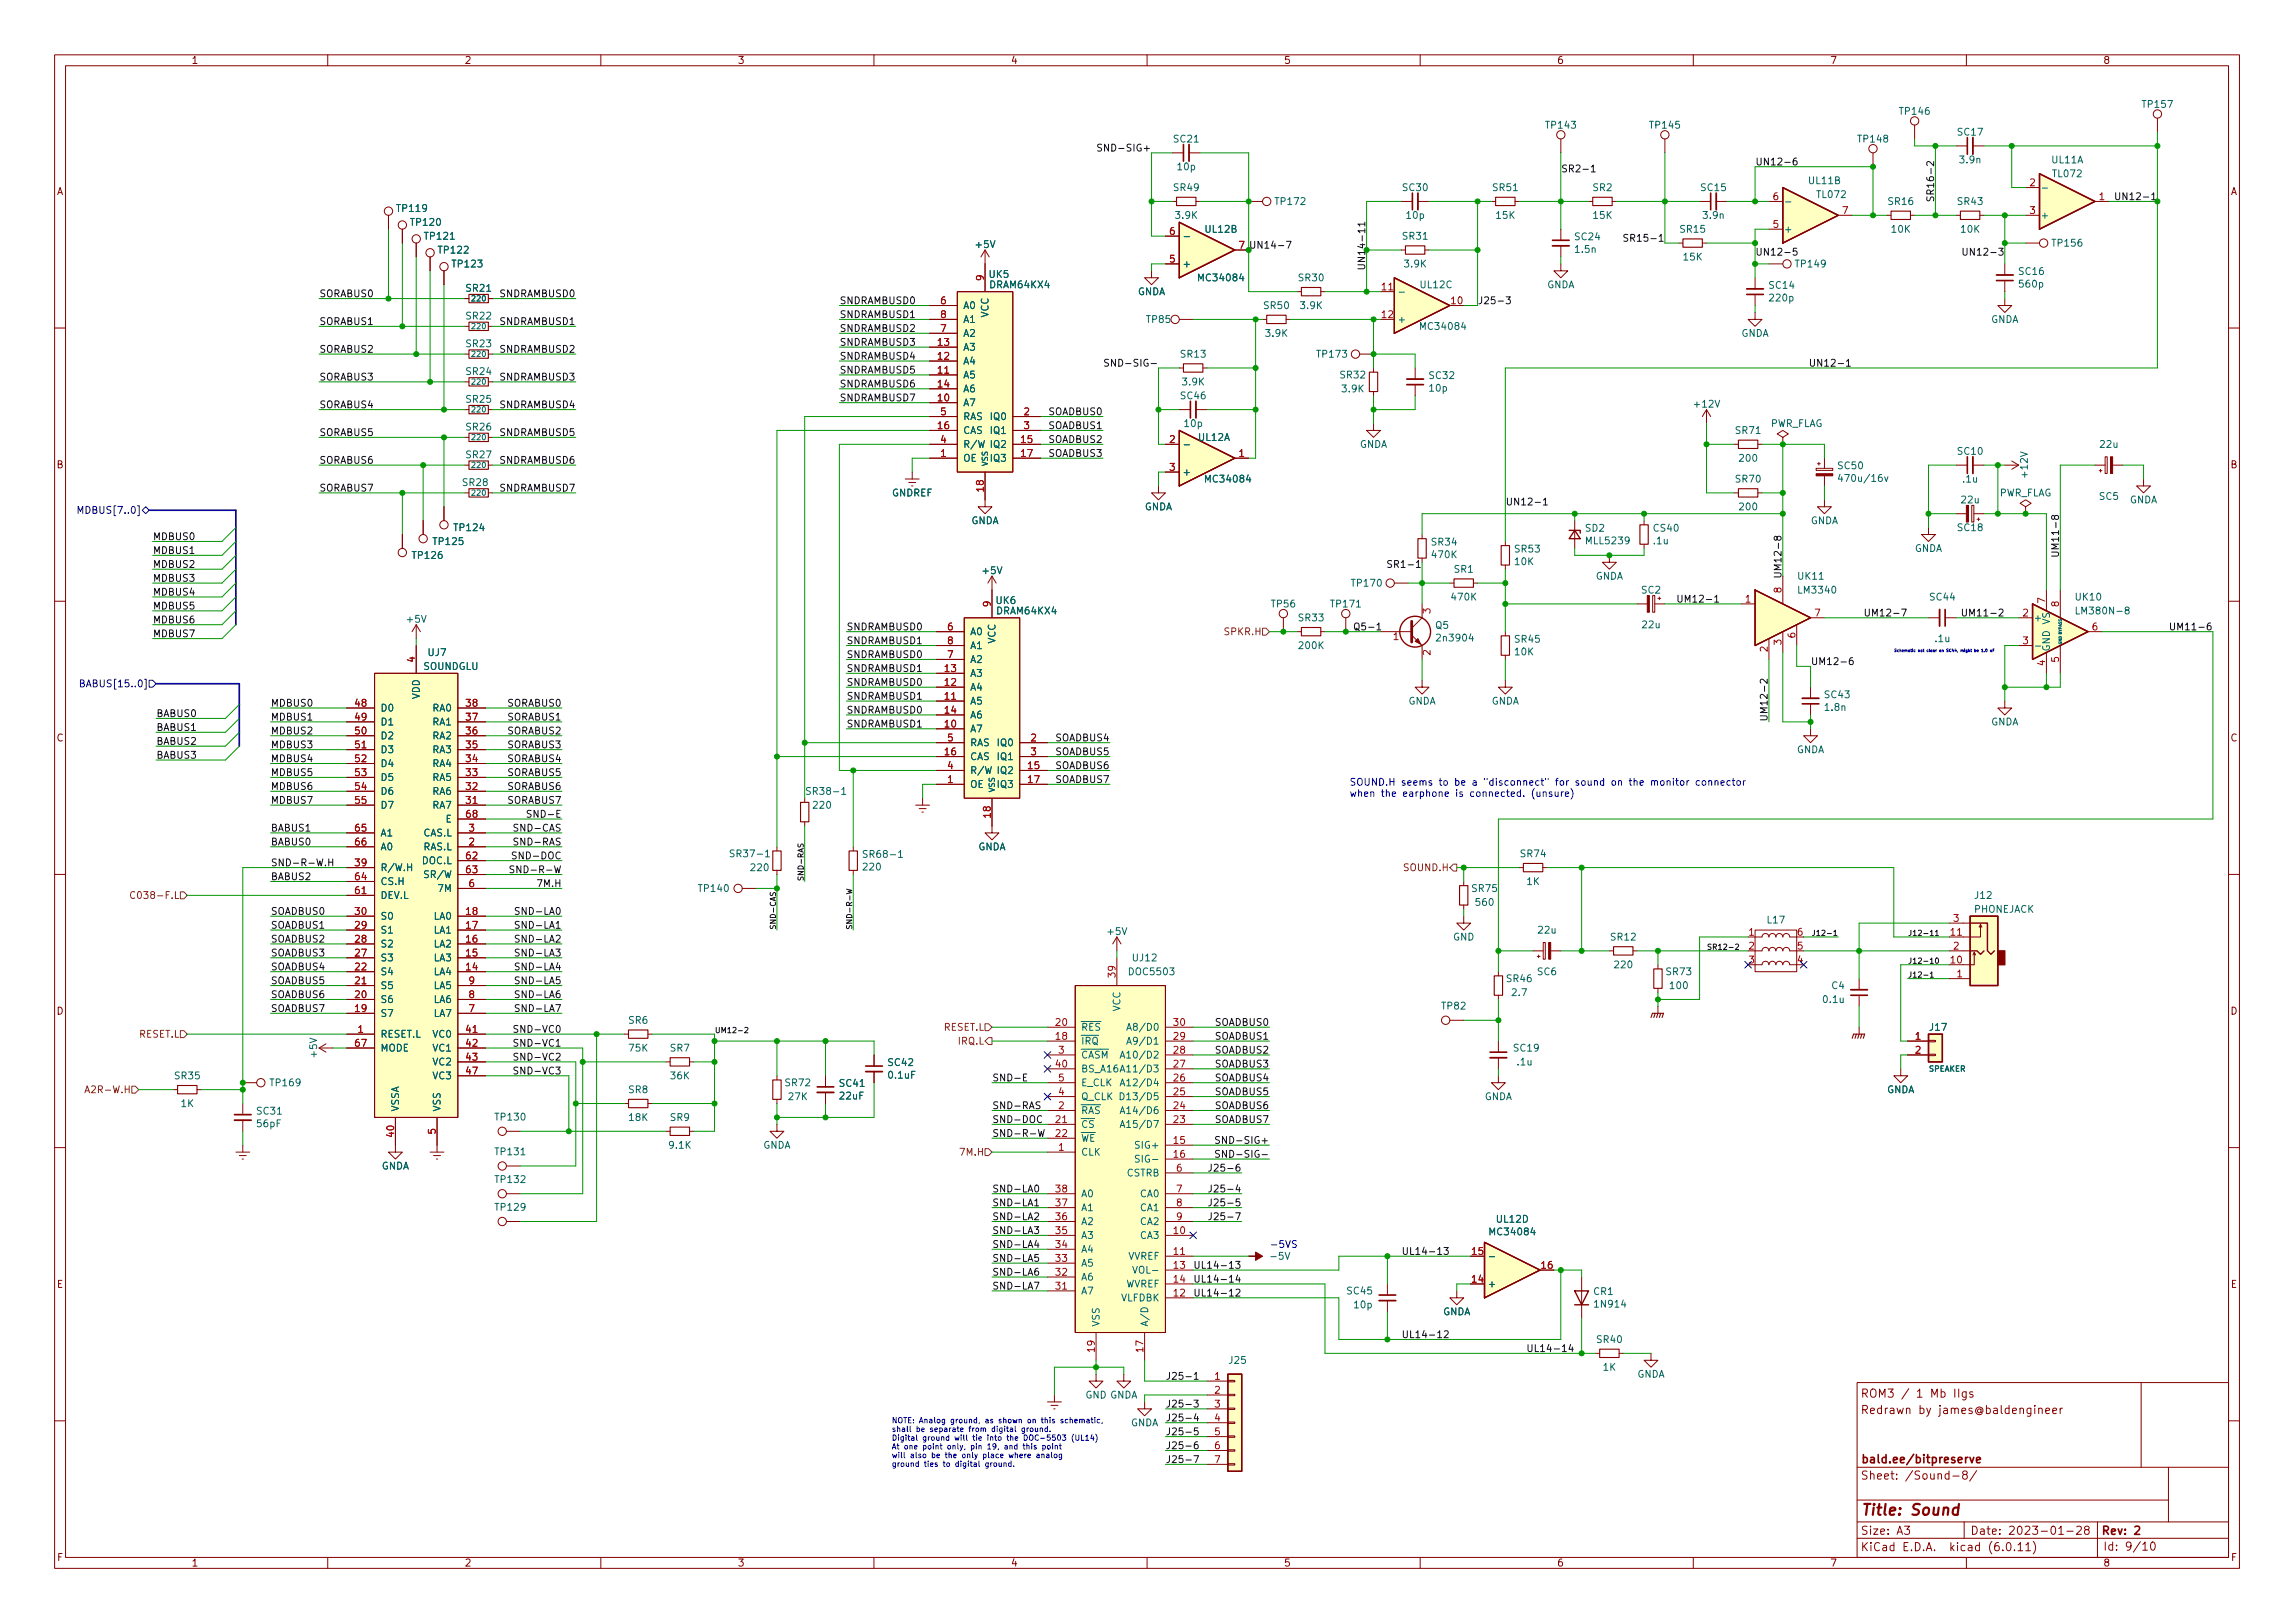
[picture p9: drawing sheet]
<svg xmlns="http://www.w3.org/2000/svg" width="420mm" height="297mm" viewBox="0 0 420 297" stroke-linecap="round" stroke-linejoin="round" font-family="sans-serif">
<defs><g id="words">
<g font-size="2.8" fill="#840000">
<text x="340.6" y="277.9">Title:</text>
<text x="349.8" y="277.9">Sound</text>
</g>
<g font-size="2.1" fill="#840000">
<text x="340.6" y="256.2">ROM3</text>
<text x="351" y="256.2">1</text>
<text x="353.7" y="256.2">Mb</text>
<text x="358.1" y="256.2">IIgs</text>
<text x="340.6" y="259.2">Redrawn</text>
<text x="351.2" y="259.2">by</text>
<text x="355" y="259.2">james@baldengineer</text>
<text x="340.6" y="268.2">bald.ee/bitpreserve</text>
<text x="340.6" y="271.2">Sheet:</text>
<text x="349.1" y="271.2">/Sound-8/</text>
<text x="340.6" y="281.3">Size:</text>
<text x="347.2" y="281.3">A3</text>
<text x="360.7" y="281.3">Date:</text>
<text x="367.7" y="281.3">2023-01-28</text>
<text x="384.6" y="281.3">Rev:</text>
<text x="390.7" y="281.3">2</text>
<text x="340.6" y="284.3">KiCad</text>
<text x="348.3" y="284.3">E.D.A.</text>
<text x="357.2" y="284.3">kicad</text>
<text x="364.4" y="284.3">(6.0.11)</text>
<text x="385" y="284.2">Id:</text>
<text x="389.1" y="284.2">9/10</text>
</g>
<g font-size="1.8" fill="#840000">
<text x="35" y="12.1">1</text>
<text x="85" y="12.1">2</text>
<text x="135" y="12.1">3</text>
<text x="185" y="12.1">4</text>
<text x="235" y="12.1">5</text>
<text x="285" y="12.1">6</text>
<text x="335" y="12.1">7</text>
<text x="385" y="12.1">8</text>
<text x="10.4" y="36.1">A</text>
<text x="408.4" y="36.1">A</text>
<text x="10.3" y="86.1">B</text>
<text x="408.3" y="86.1">B</text>
<text x="10.3" y="136.1">C</text>
<text x="408.3" y="136.1">C</text>
<text x="10.3" y="186.1">D</text>
<text x="408.3" y="186.1">D</text>
<text x="10.3" y="236.1">E</text>
<text x="408.3" y="236.1">E</text>
<text x="10.4" y="286.1">F</text>
<text x="35" y="287.1">1</text>
<text x="85" y="287.1">2</text>
<text x="135" y="287.1">3</text>
<text x="185" y="287.1">4</text>
<text x="235" y="287.1">5</text>
<text x="285" y="287.1">6</text>
<text x="335" y="287.1">7</text>
<text x="385" y="287.1">8</text>
<text x="408.4" y="286.1">F</text>
</g>
<g font-size="1.8" fill="#006464">
<text x="282.7" y="23.9">TP143</text>
<text x="301.8" y="23.9">TP145</text>
<text x="347.5" y="21.4">TP146</text>
<text x="392" y="20.1">TP157</text>
<text x="214.6" y="26.5">SC21</text>
<text x="339.9" y="26.5">TP148</text>
<text x="358.2" y="25.2">SC17</text>
<text x="214.6" y="35.3">SR49</text>
<text x="215.3" y="31.5">10p</text>
<text x="256.6" y="35.3">SC30</text>
<text x="273.1" y="35.3">SR51</text>
<text x="291.4" y="35.3">SR2</text>
<text x="311.2" y="35.3">SC15</text>
<text x="330.9" y="34.1">UL11B</text>
<text x="358.5" y="30.3">3.9n</text>
<text x="375.5" y="30.3">UL11A</text>
<text x="375.6" y="32.8">TL072</text>
<text x="72.4" y="39.2">TP119</text>
<text x="74.9" y="41.7">TP120</text>
<text x="214.9" y="40.4">3.9K</text>
<text x="233.2" y="37.9">TP172</text>
<text x="257.2" y="40.4">10p</text>
<text x="273.7" y="40.4">15K</text>
<text x="291.4" y="40.4">15K</text>
<text x="311.5" y="40.4">3.9n</text>
<text x="332.4" y="36.6">TL072</text>
<text x="345.5" y="37.9">SR16</text>
<text x="358.2" y="37.9">SR43</text>
<text x="373.5" y="40.4">+</text>
<text x="77.5" y="44.2">TP121</text>
<text x="80" y="46.8">TP122</text>
<text x="178.3" y="45.8">+5V</text>
<text x="220.4" y="43">UL12B</text>
<text x="256.6" y="44.2">SR31</text>
<text x="288.1" y="44.3">SC24</text>
<text x="288.1" y="46.7">1.5n</text>
<text x="307.4" y="43">SR15</text>
<text x="326.5" y="43">+</text>
<text x="346.1" y="43">10K</text>
<text x="358.8" y="43">10K</text>
<text x="375.5" y="45.5">TP156</text>
<text x="82.6" y="49.3">TP123</text>
<text x="85.1" y="53.8">SR21</text>
<text x="180.9" y="51.2">UK5</text>
<text x="181" y="53.1">DRAM64KX4</text>
<text x="216.4" y="49.3">+</text>
<text x="219.1" y="51.9">MC34084</text>
<text x="237.5" y="51.9">SR30</text>
<text x="256.9" y="49.3">3.9K</text>
<text x="259.8" y="53.1">UL12C</text>
<text x="283.2" y="53.1">GNDA</text>
<text x="308" y="48">15K</text>
<text x="323.6" y="53.2">SC14</text>
<text x="328.5" y="49.3">TP149</text>
<text x="369.4" y="50.7">SC16</text>
<text x="369.4" y="53">560p</text>
<text x="85.1" y="58.8">SR22</text>
<text x="176.3" y="56.9">A0</text>
<text x="176.3" y="59.5">A1</text>
<text x="181.4" y="58.2" transform="rotate(-90 181.4 58.2)">VCC</text>
<text x="208.3" y="54.4">GNDA</text>
<text x="209.7" y="59.5">TP85</text>
<text x="231.2" y="56.9">SR50</text>
<text x="237.8" y="56.9">3.9K</text>
<text x="255.8" y="59.5">+</text>
<text x="323.6" y="55.5">220p</text>
<text x="364.5" y="59.5">GNDA</text>
<text x="85.1" y="63.9">SR23</text>
<text x="176.3" y="64.6">A3</text>
<text x="176.3" y="62">A2</text>
<text x="215.9" y="65.8">SR13</text>
<text x="231.5" y="62">3.9K</text>
<text x="240.8" y="65.8">TP173</text>
<text x="259.7" y="60.7">MC34084</text>
<text x="318.8" y="62">GNDA</text>
<text x="85.1" y="69">SR24</text>
<text x="176.3" y="69.6">A5</text>
<text x="176.3" y="67.1">A4</text>
<text x="216.2" y="70.9">3.9K</text>
<text x="245.1" y="69.6">SR32</text>
<text x="261.4" y="69.7">SC32</text>
<text x="85.1" y="74.1">SR25</text>
<text x="176.3" y="74.7">A7</text>
<text x="176.3" y="72.2">A6</text>
<text x="176.3" y="77.3">RAS IQ0</text>
<text x="215.9" y="73.4">SC46</text>
<text x="245.4" y="72.2">3.9K</text>
<text x="261.4" y="72.1">10p</text>
<text x="309.8" y="75">+12V</text>
<text x="85.1" y="79.2">SR26</text>
<text x="176.3" y="79.8">CAS IQ1</text>
<text x="176.3" y="82.3">R/W</text>
<text x="181.1" y="82.3">IQ2</text>
<text x="216.6" y="78.5">10p</text>
<text x="219.2" y="81.1">UL12A</text>
<text x="248.9" y="82.3">GNDA</text>
<text x="317.5" y="79.8">SR71</text>
<text x="324.1" y="78.5">PWR_FLAG</text>
<text x="358.2" y="83.6">SC10</text>
<text x="384.2" y="82.3">22u</text>
<text x="84.5" y="89.3">SR28</text>
<text x="85.1" y="84.2">SR27</text>
<text x="176.3" y="84.9">OE</text>
<text x="181.1" y="84.9">IQ3</text>
<text x="216.4" y="87.4">+</text>
<text x="220.3" y="88.7">MC34084</text>
<text x="317.5" y="88.7">SR70</text>
<text x="318.2" y="84.9">200</text>
<text x="336.2" y="86.3">SC50</text>
<text x="336.2" y="88.6">470u/16v</text>
<text x="359.1" y="88.7">.1u</text>
<text x="371.6" y="87.7" transform="rotate(-90 371.6 87.7)">+12V</text>
<text x="163.2" y="91.2">GNDREF</text>
<text x="209.5" y="93.8">GNDA</text>
<text x="318.2" y="93.8">200</text>
<text x="358.8" y="92.5">22u</text>
<text x="366" y="91.2">PWR_FLAG</text>
<text x="384.2" y="91.9">SC5</text>
<text x="389.9" y="92.5">GNDA</text>
<text x="79.1" y="100.1">TP125</text>
<text x="82.9" y="97.6">TP124</text>
<text x="177.8" y="96.3">GNDA</text>
<text x="261.9" y="100.2">SR34</text>
<text x="277.1" y="101.5">SR53</text>
<text x="290.1" y="97.7">SD2</text>
<text x="290.1" y="100">MLL5239</text>
<text x="302.5" y="97.7">CS40</text>
<text x="302.5" y="100">.1u</text>
<text x="331.5" y="96.3">GNDA</text>
<text x="350.5" y="101.4">GNDA</text>
<text x="358.2" y="97.6">SC18</text>
<text x="75.3" y="102.7">TP126</text>
<text x="179.6" y="105.5">+5V</text>
<text x="247.2" y="107.7">TP170</text>
<text x="261.9" y="102.5">470K</text>
<text x="266" y="105.2">SR1</text>
<text x="277.1" y="103.8">10K</text>
<text x="292.1" y="106.5">GNDA</text>
<text x="328.9" y="106.5">UK11</text>
<text x="182.2" y="110.9">UK6</text>
<text x="182.3" y="112.8">DRAM64KX4</text>
<text x="232.5" y="111.5">TP56</text>
<text x="243.4" y="111.5">TP171</text>
<text x="265.4" y="110.3">470K</text>
<text x="300.3" y="109">SC2</text>
<text x="328.9" y="109">LM3340</text>
<text x="353.1" y="110.3">SC44</text>
<text x="379.7" y="110.3">UK10</text>
<text x="379.7" y="112.8">LM380N-8</text>
<text x="74.2" y="114.3">+5V</text>
<text x="177.5" y="116.6">A0</text>
<text x="177.5" y="119.2">A1</text>
<text x="182.6" y="117.9" transform="rotate(-90 182.6 117.9)">VCC</text>
<text x="237.5" y="114.1">SR33</text>
<text x="237.5" y="119.2">200K</text>
<text x="262.7" y="115.5">Q5</text>
<text x="262.7" y="117.8">2n3904</text>
<text x="277.1" y="118">SR45</text>
<text x="300.4" y="115.4">22u</text>
<text x="354" y="117.9">.1u</text>
<text x="372.2" y="114.1">+</text>
<text x="375.7" y="119.3" transform="rotate(-90 375.7 119.3)">GND VS</text>
<text x="77.4" y="123">SOUNDGLU</text>
<text x="78.2" y="120.4">UJ7</text>
<text x="177.5" y="124.2">A3</text>
<text x="177.5" y="121.7">A2</text>
<text x="277.1" y="120.3">10K</text>
<text x="69.6" y="130.6">D0</text>
<text x="77.2" y="128" transform="rotate(-90 77.2 128)">VDD</text>
<text x="79.1" y="130.6">RA0</text>
<text x="177.5" y="129.3">A5</text>
<text x="177.5" y="126.8">A4</text>
<text x="177.5" y="131.9">A6</text>
<text x="257.8" y="129.3">GNDA</text>
<text x="273" y="129.3">GNDA</text>
<text x="333.8" y="128.2">SC43</text>
<text x="333.8" y="130.5">1.8n</text>
<text x="69.6" y="133.1">D1</text>
<text x="69.6" y="135.7">D2</text>
<text x="79.1" y="135.7">RA2</text>
<text x="79.1" y="133.1">RA1</text>
<text x="177.5" y="134.4">A7</text>
<text x="177.5" y="136.9">RAS IQ0</text>
<text x="364.5" y="133.1">GNDA</text>
<text x="69.6" y="138.2">D3</text>
<text x="69.6" y="140.8">D4</text>
<text x="69.6" y="143.3">D5</text>
<text x="79.1" y="143.3">RA5</text>
<text x="79.1" y="140.8">RA4</text>
<text x="79.1" y="138.2">RA3</text>
<text x="177.5" y="139.5">CAS IQ1</text>
<text x="177.5" y="142">R/W</text>
<text x="182.4" y="142">IQ2</text>
<text x="328.9" y="138.2">GNDA</text>
<text x="69.6" y="145.8">D6</text>
<text x="69.6" y="148.4">D7</text>
<text x="79.1" y="148.4">RA7</text>
<text x="79.1" y="145.8">RA6</text>
<text x="147.3" y="145.8">SR38-1</text>
<text x="148.6" y="148.4">220</text>
<text x="177.5" y="144.6">OE</text>
<text x="182.4" y="144.6">IQ3</text>
<text x="69.6" y="153.5">A1</text>
<text x="69.6" y="156">A0</text>
<text x="77.5" y="156">RAS.L</text>
<text x="77.5" y="153.5">CAS.L</text>
<text x="81.5" y="150.9">E</text>
<text x="179.1" y="156">GNDA</text>
<text x="69.6" y="159.8">R/W.H</text>
<text x="77.1" y="158.5">DOC.L</text>
<text x="77.4" y="161.1">SR/W</text>
<text x="133.4" y="157.3">SR37-1</text>
<text x="137.2" y="159.8">220</text>
<text x="157.7" y="157.4">SR68-1</text>
<text x="157.7" y="159.7">220</text>
<text x="278.1" y="157.3">SR74</text>
<text x="69.6" y="164.9">DEV.L</text>
<text x="69.6" y="162.3">CS.H</text>
<text x="80" y="163.6">7M</text>
<text x="127.6" y="163.6">TP140</text>
<text x="269.3" y="163.6">SR75</text>
<text x="269.9" y="166.2">560</text>
<text x="279.4" y="162.3">1K</text>
<text x="361.3" y="164.9">J12</text>
<text x="361.3" y="167.4">PHONEJACK</text>
<text x="69.6" y="173.8">S2</text>
<text x="69.6" y="171.2">S1</text>
<text x="69.6" y="168.7">S0</text>
<text x="79.3" y="173.8">LA2</text>
<text x="79.3" y="171.2">LA1</text>
<text x="79.3" y="168.7">LA0</text>
<text x="202.5" y="171.5">+5V</text>
<text x="266" y="172.5">GND</text>
<text x="281.4" y="171.2">22u</text>
<text x="294.7" y="172.5">SR12</text>
<text x="323.3" y="169.4">L17</text>
<text x="69.6" y="178.9">S4</text>
<text x="69.6" y="176.3">S3</text>
<text x="79.3" y="178.9">LA4</text>
<text x="79.3" y="176.3">LA3</text>
<text x="206.4" y="178.9">DOC5503</text>
<text x="207.1" y="176.3">UJ12</text>
<text x="281.3" y="178.9">SC6</text>
<text x="295.3" y="177.6">220</text>
<text x="304.8" y="178.9">SR73</text>
<text x="69.6" y="183.9">S6</text>
<text x="69.6" y="181.4">S5</text>
<text x="79.3" y="183.9">LA6</text>
<text x="79.3" y="181.4">LA5</text>
<text x="205.5" y="185.2" transform="rotate(-90 205.5 185.2)">VCC</text>
<text x="263.7" y="185.1">TP82</text>
<text x="275.6" y="180.1">SR46</text>
<text x="276.5" y="182.7">2.7</text>
<text x="305.5" y="181.4">100</text>
<text x="333.5" y="183.9">0.1u</text>
<text x="335.2" y="181.4">C4</text>
<text x="69.6" y="190.3">RESET.L</text>
<text x="69.6" y="186.5">S7</text>
<text x="79.1" y="190.3">VC0</text>
<text x="79.3" y="186.5">LA7</text>
<text x="114.9" y="187.7">SR6</text>
<text x="197.9" y="191.6">~{IRQ}</text>
<text x="197.9" y="189">~{RES}</text>
<text x="206.1" y="191.6">A9/D1</text>
<text x="206.1" y="189">A8/D0</text>
<text x="353.1" y="189">J17</text>
<text x="31.8" y="197.9">SR35</text>
<text x="58.4" y="193.8" transform="rotate(-90 58.4 193.8)">+5V</text>
<text x="69.6" y="192.8">MODE</text>
<text x="79.1" y="192.8">VC1</text>
<text x="79.1" y="195.4">VC2</text>
<text x="79.1" y="197.9">VC3</text>
<text x="114.9" y="192.8">75K</text>
<text x="122.5" y="192.8">SR7</text>
<text x="122.5" y="197.9">36K</text>
<text x="162.4" y="195.5">SC42</text>
<text x="162.4" y="197.8">0.1uF</text>
<text x="197.9" y="194.1">~{CASM}A10/D2</text>
<text x="197.9" y="196.6">BS_A16 A11/D3</text>
<text x="276.9" y="192.8">SC19</text>
<text x="277.6" y="195.4">.1u</text>
<text x="33" y="203">1K</text>
<text x="49.2" y="199.2">TP169</text>
<text x="73.4" y="203.5" transform="rotate(-90 73.4 203.5)">VSSA</text>
<text x="81" y="203.5" transform="rotate(-90 81 203.5)">VSS</text>
<text x="114.9" y="200.4">SR8</text>
<text x="143.5" y="199.2">SR72</text>
<text x="144.1" y="201.7">27K</text>
<text x="153.5" y="199.3">SC41</text>
<text x="153.5" y="201.6">22uF</text>
<text x="197.9" y="201.7">Q_CLK D13/D5</text>
<text x="197.9" y="199.2">E_CLK</text>
<text x="204.9" y="199.2">A12/D4</text>
<text x="271.8" y="201.7">GNDA</text>
<text x="345.4" y="200.4">GNDA</text>
<text x="46.8" y="204.4">SC31</text>
<text x="46.8" y="206.7">56pF</text>
<text x="90.4" y="205.5">TP130</text>
<text x="114.9" y="205.5">18K</text>
<text x="122.5" y="205.5">SR9</text>
<text x="197.9" y="204.3">~{RAS} A14/D6</text>
<text x="197.9" y="206.8">~{CS}</text>
<text x="197.9" y="209.3">~{WE}</text>
<text x="204.9" y="206.8">A15/D7</text>
<text x="69.8" y="214.4">GNDA</text>
<text x="90.4" y="211.8">TP131</text>
<text x="122.2" y="210.6">9.1K</text>
<text x="139.7" y="210.6">GNDA</text>
<text x="197.9" y="211.9">CLK</text>
<text x="206.2" y="215.7">CSTRB</text>
<text x="207.5" y="210.6">SIG+</text>
<text x="207.5" y="213.1">SIG-</text>
<text x="90.4" y="216.9">TP132</text>
<text x="90.4" y="222">TP129</text>
<text x="197.9" y="219.5">A0</text>
<text x="208.6" y="219.5">CA0</text>
<text x="197.9" y="227.1">A3</text>
<text x="197.9" y="224.6">A2</text>
<text x="197.9" y="222">A1</text>
<text x="208.6" y="227.1">CA3</text>
<text x="208.6" y="222">CA1</text>
<text x="208.6" y="224.6">CA2</text>
<text x="272.4" y="226.5">MC34084</text>
<text x="273.8" y="224.1">UL12D</text>
<text x="197.9" y="232.2">A5</text>
<text x="197.9" y="229.7">A4</text>
<text x="206.5" y="230.9">VVREF</text>
<text x="207.2" y="233.5">VOL-</text>
<text x="232.3" y="230.9">-5V</text>
<text x="197.9" y="237.3">A7</text>
<text x="197.9" y="234.7">A6</text>
<text x="205.2" y="238.5">VLFDBK</text>
<text x="206.1" y="236">WVREF</text>
<text x="246.4" y="237.3">SC45</text>
<text x="247.7" y="239.8">10p</text>
<text x="272.3" y="236">+</text>
<text x="291.6" y="237.4">CR1</text>
<text x="291.6" y="239.7">1N914</text>
<text x="201.7" y="242.9" transform="rotate(-90 201.7 242.9)">VSS</text>
<text x="210.6" y="242.9" transform="rotate(-90 210.6 242.9)">A/D</text>
<text x="264.1" y="241.1">GNDA</text>
<text x="224.8" y="250">J25</text>
<text x="292.1" y="246.2">SR40</text>
<text x="293.3" y="251.2">1K</text>
<text x="198.6" y="256.3">GND GNDA</text>
<text x="299.7" y="252.5">GNDA</text>
<text x="207" y="261.4">GNDA</text>
</g>
<g font-size="1.8" fill="#0f0f0f">
<text x="200.6" y="27.7">SND-SIG+</text>
<text x="285.8" y="31.5">SR2-1</text>
<text x="321.3" y="30.3">UN12-6</text>
<text x="354.1" y="37.1" transform="rotate(-90 354.1 37.1)">SR16-2</text>
<text x="387" y="36.6">UN12-1</text>
<text x="228.6" y="45.5">UN14-7</text>
<text x="297" y="44.2">SR15-1</text>
<text x="321.3" y="46.8">UN12-5</text>
<text x="359" y="46.8">UN12-3</text>
<text x="249.9" y="49.6" transform="rotate(-90 249.9 49.6)">UN14-11</text>
<text x="58.4" y="59.5">SORABUS1</text>
<text x="58.4" y="54.4">SORABUS0</text>
<text x="91.3" y="54.4">SNDRAMBUSD0</text>
<text x="91.3" y="59.5">SNDRAMBUSD1</text>
<text x="153.7" y="55.7">SNDRAMBUSD0</text>
<text x="153.7" y="58.2">SNDRAMBUSD1</text>
<text x="270.5" y="55.7">J25-3</text>
<text x="58.4" y="64.5">SORABUS2</text>
<text x="91.3" y="64.5">SNDRAMBUSD2</text>
<text x="153.7" y="63.3">SNDRAMBUSD3</text>
<text x="153.7" y="65.8">SNDRAMBUSD4</text>
<text x="153.7" y="60.7">SNDRAMBUSD2</text>
<text x="58.4" y="69.6">SORABUS3</text>
<text x="91.3" y="69.6">SNDRAMBUSD3</text>
<text x="153.7" y="70.9">SNDRAMBUSD6</text>
<text x="153.7" y="68.4">SNDRAMBUSD5</text>
<text x="201.9" y="67.1">SND-SIG-</text>
<text x="331.1" y="67.1">UN12-1</text>
<text x="58.4" y="74.7">SORABUS4</text>
<text x="91.3" y="74.7">SNDRAMBUSD4</text>
<text x="153.7" y="73.4">SNDRAMBUSD7</text>
<text x="191.9" y="76">SOADBUS0</text>
<text x="58.4" y="79.8">SORABUS5</text>
<text x="91.3" y="79.8">SNDRAMBUSD5</text>
<text x="191.9" y="81.1">SOADBUS2</text>
<text x="191.9" y="78.5">SOADBUS1</text>
<text x="191.9" y="83.6">SOADBUS3</text>
<text x="58.4" y="84.9">SORABUS6</text>
<text x="58.4" y="89.9">SORABUS7</text>
<text x="91.3" y="89.9">SNDRAMBUSD7</text>
<text x="91.3" y="84.9">SNDRAMBUSD6</text>
<text x="275.6" y="92.5">UN12-1</text>
<text x="27.9" y="98.8">MDBUS0</text>
<text x="27.9" y="101.4">MDBUS1</text>
<text x="27.9" y="106.5">MDBUS3</text>
<text x="27.9" y="103.9">MDBUS2</text>
<text x="253.7" y="103.9">SR1-1</text>
<text x="326.1" y="106" transform="rotate(-90 326.1 106)">UM12-8</text>
<text x="376.9" y="102.2" transform="rotate(-90 376.9 102.2)">UM11-8</text>
<text x="27.9" y="109">MDBUS4</text>
<text x="27.9" y="111.5">MDBUS5</text>
<text x="306.8" y="110.3">UM12-1</text>
<text x="341.1" y="112.8">UM12-7</text>
<text x="358.9" y="112.8">UM11-2</text>
<text x="27.9" y="116.6">MDBUS7</text>
<text x="27.9" y="114.1">MDBUS6</text>
<text x="154.9" y="115.3">SNDRAMBUSD0</text>
<text x="154.9" y="117.9">SNDRAMBUSD1</text>
<text x="247.6" y="115.3">Q5-1</text>
<text x="397" y="115.3">UM11-6</text>
<text x="154.9" y="123">SNDRAMBUSD1</text>
<text x="154.9" y="120.4">SNDRAMBUSD0</text>
<text x="154.9" y="125.5">SNDRAMBUSD0</text>
<text x="331.5" y="121.7">UM12-6</text>
<text x="28.6" y="131.2">BABUS0</text>
<text x="49.5" y="131.9">MDBUS1</text>
<text x="49.5" y="129.3">MDBUS0</text>
<text x="92.8" y="131.9">SORABUS1</text>
<text x="92.8" y="129.3">SORABUS0</text>
<text x="154.9" y="130.6">SNDRAMBUSD0</text>
<text x="154.9" y="128">SNDRAMBUSD1</text>
<text x="28.6" y="133.8">BABUS1</text>
<text x="28.6" y="136.3">BABUS2</text>
<text x="49.5" y="136.9">MDBUS3</text>
<text x="49.5" y="134.4">MDBUS2</text>
<text x="92.8" y="136.9">SORABUS3</text>
<text x="92.8" y="134.4">SORABUS2</text>
<text x="154.9" y="133.1">SNDRAMBUSD1</text>
<text x="193.1" y="135.7">SOADBUS4</text>
<text x="323.6" y="132.1" transform="rotate(-90 323.6 132.1)">UM12-2</text>
<text x="28.6" y="138.8">BABUS3</text>
<text x="49.5" y="139.5">MDBUS4</text>
<text x="49.5" y="142">MDBUS5</text>
<text x="92.8" y="139.5">SORABUS4</text>
<text x="92.8" y="142">SORABUS5</text>
<text x="193.1" y="140.7">SOADBUS6</text>
<text x="193.1" y="138.2">SOADBUS5</text>
<text x="193.1" y="143.3">SOADBUS7</text>
<text x="49.5" y="144.6">MDBUS6</text>
<text x="49.5" y="147.1">MDBUS7</text>
<text x="92.8" y="144.6">SORABUS6</text>
<text x="92.8" y="147.1">SORABUS7</text>
<text x="96.2" y="149.6">SND-E</text>
<text x="49.5" y="154.7">BABUS0</text>
<text x="49.5" y="152.2">BABUS1</text>
<text x="93.8" y="154.7">SND-RAS</text>
<text x="93.8" y="152.2">SND-CAS</text>
<text x="49.5" y="158.5">SND-R-W.H</text>
<text x="49.5" y="161.1">BABUS2</text>
<text x="93" y="159.8">SND-R-W</text>
<text x="93.5" y="157.3">SND-DOC</text>
<text x="49.5" y="167.4">SOADBUS0</text>
<text x="94" y="167.4">SND-LA0</text>
<text x="98.1" y="162.3">7M.H</text>
<text x="49.5" y="172.5">SOADBUS2</text>
<text x="49.5" y="170">SOADBUS1</text>
<text x="94" y="172.5">SND-LA2</text>
<text x="94" y="170">SND-LA1</text>
<text x="49.5" y="175">SOADBUS3</text>
<text x="49.5" y="177.6">SOADBUS4</text>
<text x="94" y="175">SND-LA3</text>
<text x="94" y="177.6">SND-LA4</text>
<text x="49.5" y="182.7">SOADBUS6</text>
<text x="49.5" y="185.2">SOADBUS7</text>
<text x="49.5" y="180.1">SOADBUS5</text>
<text x="94" y="182.7">SND-LA6</text>
<text x="94" y="180.1">SND-LA5</text>
<text x="94" y="185.2">SND-LA7</text>
<text x="93.8" y="191.5">SND-VC1</text>
<text x="93.8" y="189">SND-VC0</text>
<text x="222.3" y="187.7">SOADBUS0</text>
<text x="222.3" y="190.3">SOADBUS1</text>
<text x="93.8" y="196.6">SND-VC3</text>
<text x="93.8" y="194.1">SND-VC2</text>
<text x="181.6" y="197.9">SND-E</text>
<text x="222.3" y="195.4">SOADBUS3</text>
<text x="222.3" y="197.9">SOADBUS4</text>
<text x="222.3" y="192.8">SOADBUS2</text>
<text x="181.6" y="203">SND-RAS</text>
<text x="222.3" y="200.4">SOADBUS5</text>
<text x="222.3" y="203">SOADBUS6</text>
<text x="181.6" y="205.5">SND-DOC</text>
<text x="181.6" y="208.1">SND-R-W</text>
<text x="222.2" y="209.3">SND-SIG+</text>
<text x="222.3" y="205.5">SOADBUS7</text>
<text x="221" y="214.4">J25-6</text>
<text x="222.2" y="211.9">SND-SIG-</text>
<text x="181.6" y="220.8">SND-LA1</text>
<text x="181.6" y="218.2">SND-LA0</text>
<text x="221" y="220.8">J25-5</text>
<text x="221" y="218.2">J25-4</text>
<text x="181.6" y="225.8">SND-LA3</text>
<text x="181.6" y="223.3">SND-LA2</text>
<text x="221" y="223.3">J25-7</text>
<text x="181.6" y="228.4">SND-LA4</text>
<text x="181.6" y="230.9">SND-LA5</text>
<text x="181.6" y="233.5">SND-LA6</text>
<text x="218.4" y="232.2">UL14-13</text>
<text x="256.5" y="229.6">UL14-13</text>
<text x="181.6" y="236">SND-LA7</text>
<text x="218.4" y="234.7">UL14-14</text>
<text x="218.4" y="237.3">UL14-12</text>
<text x="256.5" y="244.9">UL14-12</text>
<text x="279.4" y="247.4">UL14-14</text>
<text x="213.4" y="252.5">J25-1</text>
<text x="213.4" y="257.6">J25-3</text>
<text x="213.4" y="262.7">J25-5</text>
<text x="213.4" y="260.1">J25-4</text>
<text x="213.4" y="265.2">J25-6</text>
<text x="213.4" y="267.7">J25-7</text>
</g>
<g font-size="1.8" fill="#a90000">
<text x="371.4" y="34.1">2</text>
<text x="324.4" y="41.7">5</text>
<text x="324.4" y="36.6">6</text>
<text x="337.1" y="39.2">7</text>
<text x="371.4" y="39.2">3</text>
<text x="384.1" y="36.6">1</text>
<text x="213.9" y="43">6</text>
<text x="226.6" y="45.5">7</text>
<text x="180.1" y="51.5" transform="rotate(-90 180.1 51.5)">9</text>
<text x="213.9" y="48">5</text>
<text x="252.7" y="53.1">11</text>
<text x="172" y="55.7">6</text>
<text x="172" y="58.2">8</text>
<text x="252.7" y="58.2">12</text>
<text x="265.4" y="55.7">10</text>
<text x="171.4" y="65.8">12</text>
<text x="171.4" y="63.3">13</text>
<text x="172" y="60.7">7</text>
<text x="171.4" y="68.4">11</text>
<text x="171.4" y="70.9">14</text>
<text x="171.4" y="73.4">10</text>
<text x="172" y="76">5</text>
<text x="187.3" y="76">2</text>
<text x="171.4" y="78.5">16</text>
<text x="172" y="83.6">1</text>
<text x="172" y="81.1">4</text>
<text x="186.7" y="81.1">15</text>
<text x="186.7" y="83.6">17</text>
<text x="187.3" y="78.5">3</text>
<text x="213.9" y="81.1">2</text>
<text x="226.6" y="83.6">1</text>
<text x="213.9" y="86.1">3</text>
<text x="180.1" y="90.2" transform="rotate(-90 180.1 90.2)">18</text>
<text x="181.4" y="111.2" transform="rotate(-90 181.4 111.2)">9</text>
<text x="319.4" y="110.3">1</text>
<text x="326.1" y="108.7" transform="rotate(-90 326.1 108.7)">8</text>
<text x="332.1" y="112.8">7</text>
<text x="370.2" y="112.8">2</text>
<text x="374.4" y="110.6" transform="rotate(-90 374.4 110.6)">7</text>
<text x="376.9" y="111.2" transform="rotate(-90 376.9 111.2)">8</text>
<text x="173.3" y="115.4">6</text>
<text x="173.3" y="117.9">8</text>
<text x="254.9" y="117.9">1</text>
<text x="323.6" y="119.5" transform="rotate(-90 323.6 119.5)">2</text>
<text x="326.1" y="118.2" transform="rotate(-90 326.1 118.2)">3</text>
<text x="328.7" y="116.9" transform="rotate(-90 328.7 116.9)">6</text>
<text x="370.2" y="117.9">3</text>
<text x="382.9" y="115.4">6</text>
<text x="75.9" y="121.4" transform="rotate(-90 75.9 121.4)">4</text>
<text x="172.7" y="125.5">12</text>
<text x="172.7" y="123">13</text>
<text x="173.3" y="120.4">7</text>
<text x="374.4" y="122" transform="rotate(-90 374.4 122)">4</text>
<text x="376.9" y="121.4" transform="rotate(-90 376.9 121.4)">5</text>
<text x="64.8" y="129.3">48</text>
<text x="64.8" y="131.9">49</text>
<text x="85.1" y="131.9">37</text>
<text x="85.1" y="129.3">38</text>
<text x="172.7" y="128.1">11</text>
<text x="172.7" y="130.6">14</text>
<text x="64.8" y="134.4">50</text>
<text x="64.8" y="136.9">51</text>
<text x="85.1" y="136.9">35</text>
<text x="85.1" y="134.4">36</text>
<text x="172.7" y="133.1">10</text>
<text x="173.3" y="135.7">5</text>
<text x="188.5" y="135.7">2</text>
<text x="64.8" y="139.5">52</text>
<text x="64.8" y="142">53</text>
<text x="85.1" y="142">33</text>
<text x="85.1" y="139.5">34</text>
<text x="172.7" y="138.2">16</text>
<text x="173.3" y="143.3">1</text>
<text x="173.3" y="140.8">4</text>
<text x="187.9" y="140.8">15</text>
<text x="187.9" y="143.3">17</text>
<text x="188.5" y="138.2">3</text>
<text x="64.8" y="144.6">54</text>
<text x="64.8" y="147.1">55</text>
<text x="85.1" y="147.1">31</text>
<text x="85.1" y="144.6">32</text>
<text x="85.1" y="149.6">68</text>
<text x="181.4" y="149.9" transform="rotate(-90 181.4 149.9)">18</text>
<text x="64.8" y="152.2">65</text>
<text x="64.8" y="154.7">66</text>
<text x="85.7" y="154.7">2</text>
<text x="85.7" y="152.2">3</text>
<text x="64.8" y="158.5">39</text>
<text x="64.8" y="161.1">64</text>
<text x="85.1" y="157.3">62</text>
<text x="85.1" y="159.8">63</text>
<text x="64.8" y="167.4">30</text>
<text x="64.8" y="163.6">61</text>
<text x="85.1" y="167.4">18</text>
<text x="85.7" y="162.3">6</text>
<text x="64.8" y="172.5">28</text>
<text x="64.8" y="170">29</text>
<text x="85.1" y="172.5">16</text>
<text x="85.1" y="170">17</text>
<text x="320" y="171.2">1</text>
<text x="320" y="173.8">2</text>
<text x="328.9" y="173.8">5</text>
<text x="328.9" y="171.2">6</text>
<text x="356.9" y="171.2">11</text>
<text x="357.5" y="173.8">2</text>
<text x="357.5" y="168.7">3</text>
<text x="64.8" y="177.6">22</text>
<text x="64.8" y="175">27</text>
<text x="85.1" y="177.6">14</text>
<text x="85.1" y="175">15</text>
<text x="204.2" y="179.1" transform="rotate(-90 204.2 179.1)">39</text>
<text x="320" y="176.3">3</text>
<text x="328.9" y="176.3">4</text>
<text x="356.9" y="176.3">10</text>
<text x="358.1" y="178.9">1</text>
<text x="64.8" y="185.2">19</text>
<text x="64.8" y="182.7">20</text>
<text x="64.8" y="180.1">21</text>
<text x="85.7" y="185.2">7</text>
<text x="85.7" y="182.7">8</text>
<text x="85.7" y="180.1">9</text>
<text x="64.8" y="191.6">67</text>
<text x="65.4" y="189">1</text>
<text x="85.1" y="189">41</text>
<text x="85.1" y="191.6">42</text>
<text x="193" y="190.3">18</text>
<text x="193" y="187.7">20</text>
<text x="214.6" y="190.3">29</text>
<text x="214.6" y="187.7">30</text>
<text x="350.5" y="190.3">1</text>
<text x="85.1" y="194.1">43</text>
<text x="85.1" y="196.6">47</text>
<text x="193" y="195.4">40</text>
<text x="193.6" y="192.8">3</text>
<text x="193.6" y="197.9">5</text>
<text x="214.6" y="197.9">26</text>
<text x="214.6" y="195.4">27</text>
<text x="214.6" y="192.8">28</text>
<text x="350.5" y="192.8">2</text>
<text x="193.6" y="203">2</text>
<text x="193.6" y="200.4">4</text>
<text x="214.6" y="203">24</text>
<text x="214.6" y="200.4">25</text>
<text x="72.1" y="208.3" transform="rotate(-90 72.1 208.3)">40</text>
<text x="79.8" y="207.7" transform="rotate(-90 79.8 207.7)">5</text>
<text x="193" y="205.5">21</text>
<text x="193" y="208.1">22</text>
<text x="214.6" y="209.3">15</text>
<text x="214.6" y="205.5">23</text>
<text x="193.6" y="210.6">1</text>
<text x="214.6" y="211.9">16</text>
<text x="215.2" y="214.4">6</text>
<text x="193" y="220.8">37</text>
<text x="193" y="218.2">38</text>
<text x="215.2" y="218.2">7</text>
<text x="215.2" y="220.8">8</text>
<text x="193" y="225.8">35</text>
<text x="193" y="223.3">36</text>
<text x="214.6" y="225.8">10</text>
<text x="215.2" y="223.3">9</text>
<text x="193" y="233.5">32</text>
<text x="193" y="230.9">33</text>
<text x="193" y="228.4">34</text>
<text x="214.6" y="229.7">11</text>
<text x="214.6" y="232.2">13</text>
<text x="269.2" y="229.7">15</text>
<text x="281.9" y="232.2">16</text>
<text x="193" y="236">31</text>
<text x="214.6" y="237.3">12</text>
<text x="214.6" y="234.7">14</text>
<text x="269.2" y="234.7">14</text>
<text x="200.4" y="247.7" transform="rotate(-90 200.4 247.7)">19</text>
<text x="209.3" y="247.7" transform="rotate(-90 209.3 247.7)">17</text>
<text x="222.2" y="252.5">1</text>
<text x="222.2" y="255.1">2</text>
<text x="222.2" y="257.6">3</text>
<text x="222.2" y="260.1">4</text>
<text x="222.2" y="262.7">5</text>
<text x="222.2" y="265.2">6</text>
<text x="222.2" y="267.8">7</text>
</g>
<g font-size="1.8" fill="#000084">
<text x="13.9" y="94.4">MDBUS[7..0]</text>
<text x="14.4" y="126.2">BABUS[15..0]</text>
</g>
<g font-size="1.8" fill="#725600">
<text x="223.9" y="116.6">SPKR.H</text>
<text x="256.8" y="159.8">SOUND.H</text>
<text x="23.6" y="164.9">C038-F.L</text>
<text x="25.4" y="190.3">RESET.L</text>
<text x="172.7" y="189">RESET.L</text>
<text x="175.2" y="191.6">IRQ.L</text>
<text x="15.3" y="200.4">A2R-W.H</text>
<text x="175.5" y="211.9">7M.H</text>
</g>
<g font-size="1.8" fill="#0000c2">
<text x="247" y="143.8">SOUND.H</text>
<text x="256.5" y="143.8">seems</text>
<text x="263.6" y="143.8">to</text>
<text x="266.6" y="143.8">be</text>
<text x="269.9" y="143.8">a</text>
<text x="272.2" y="143.8">&quot;disconnect&quot;</text>
<text x="285.5" y="143.8">for</text>
<text x="289.3" y="143.8">sound</text>
<text x="296" y="143.8">on</text>
<text x="299.4" y="143.8">the</text>
<text x="303.5" y="143.8">monitor</text>
<text x="311.9" y="143.8">connector</text>
<text x="247" y="145.8">when</text>
<text x="252.9" y="145.8">the</text>
<text x="256.9" y="145.8">earphone</text>
<text x="266.8" y="145.8">is</text>
<text x="269.5" y="145.8">connected.</text>
<text x="280.9" y="145.8">(unsure)</text>
<text x="232.4" y="228.4">-5VS</text>
</g>
<g font-size="1.4" fill="#006464">
<text x="86.1" y="55.5">220</text>
<text x="86.1" y="65.6">220</text>
<text x="86.1" y="60.5">220</text>
<text x="86.1" y="70.7">220</text>
<text x="86.1" y="75.8">220</text>
<text x="86.1" y="80.9">220</text>
<text x="86.1" y="85.9">220</text>
<text x="181.1" y="85.4" transform="rotate(-90 181.1 85.4)">VSS</text>
<text x="86.1" y="91">220</text>
<text x="182.4" y="145.1" transform="rotate(-90 182.4 145.1)">VSS</text>
<text x="353" y="196.4">SPEAKER</text>
</g>
<g font-size="1.4" fill="#0f0f0f">
<text x="147.1" y="161.3" transform="rotate(-90 147.1 161.3)">SND-RAS</text>
<text x="142" y="170.2" transform="rotate(-90 142 170.2)">SND-CAS</text>
<text x="156" y="170.2" transform="rotate(-90 156 170.2)">SND-R-W</text>
<text x="312.4" y="173.8">SR12-2</text>
<text x="331.6" y="171.3">J12-1</text>
<text x="349.2" y="171.3">J12-11</text>
<text x="349.2" y="178.9">J12-1</text>
<text x="349.2" y="176.4">J12-10</text>
<text x="130.8" y="189.1">UM12-2</text>
</g>
<g font-size="1.4" fill="#0000c2">
<text x="163.2" y="260.5">NOTE: Analog</text>
<text x="163.2" y="262.1">shall</text>
<text x="163.2" y="263.7">Digital</text>
<text x="167.7" y="262.1">be</text>
<text x="168.9" y="263.7">ground</text>
<text x="170.4" y="262.1">separate</text>
<text x="174.2" y="260.5">ground,</text>
<text x="174.9" y="263.7">will</text>
<text x="177.7" y="262.1">from</text>
<text x="178.4" y="263.7">tie</text>
<text x="180.6" y="260.5">as</text>
<text x="181.2" y="263.7">into</text>
<text x="182" y="262.1">digital</text>
<text x="183.2" y="260.5">shown</text>
<text x="184.9" y="263.7">the</text>
<text x="187.6" y="262.1">ground.</text>
<text x="188.1" y="263.7">DOC-5503</text>
<text x="188.7" y="260.5">on</text>
<text x="191.4" y="260.5">this</text>
<text x="195" y="260.5">schematic,</text>
<text x="197" y="263.7">(UL14)</text>
<text x="163.2" y="265.2">At</text>
<text x="163.2" y="266.8">will</text>
<text x="163.2" y="268.4">ground</text>
<text x="165.5" y="265.2">one</text>
<text x="166.6" y="266.8">also</text>
<text x="169.1" y="265.2">point</text>
<text x="169.2" y="268.4">ties</text>
<text x="170.7" y="266.8">be</text>
<text x="172.8" y="268.4">to</text>
<text x="173.3" y="266.8">the</text>
<text x="173.7" y="265.2">only,</text>
<text x="175.2" y="268.4">digital</text>
<text x="176.5" y="266.8">only</text>
<text x="178.1" y="265.2">pin</text>
<text x="180.5" y="266.8">place</text>
<text x="180.8" y="268.4">ground.</text>
<text x="181.3" y="265.2">19,</text>
<text x="184.6" y="265.2">and</text>
<text x="185.4" y="266.8">where</text>
<text x="188.2" y="265.2">this</text>
<text x="190.6" y="266.8">analog</text>
<text x="191.8" y="265.2">point</text>
</g>
<g font-size=".7" fill="#0000c2">
<text x="346.7" y="119.3">Schematic</text>
<text x="351.2" y="119.3">not</text>
<text x="352.9" y="119.3">clear</text>
<text x="355.4" y="119.3">on</text>
<text x="356.8" y="119.3">SC44,</text>
<text x="359.6" y="119.3">might</text>
<text x="362.2" y="119.3">be</text>
<text x="363.7" y="119.3">1.0</text>
</g>
<text font-size=".7" fill="#006464" x="377.6" y="118" transform="rotate(-90 377.6 118)">GND BYPASS</text>
</g></defs>
<g fill="none" stroke="#840000" stroke-width=".18">
<path d="M10 10h400v277h-400zM12 12h396v273h-396zM60 10v2M110 10v2M160 10v2M210 10v2M260 10v2M310 10v2M360 10v2M71.1 39.4v2.5M214.6 36.9h.8M214.6 28h2.1"/>
<path d="M217.7 28h2M218.9 36.9h.8M228.6 36.9h2.5M256.5 36.9h2.1M259.6 36.9h2M273 36.9h.8M277.4 36.9h.7M285.7 25.4v2.6M290.8 36.9h.8M295.1 36.9h.8M304.8 25.4v2.6M311.1 36.9h2.1"/>
<path d="M314.2 36.9h2M323.8 36.9h2.6M336.5 39.4h2.6M342.9 28v2.5M345.4 39.4h.8M349.8 39.4h.7M350.5 22.9v2.5M358.1 39.4h.8M358.1 26.7h2.1M361.2 26.7h2M362.5 39.4h.7M370.8 39.4h2.6"/>
<path d="M370.8 34.3h2.6M383.5 36.9h2.6M395 21.6v2.6M73.7 41.9v2.6M76.2 44.5v2.5M78.7 47v2.6M81.3 49.6v2.5M85.1 54.6h.8M85.1 59.7h.8M89.4 54.6h.8M89.4 59.7h.8M170.2 58.5h5.1"/>
<path d="M170.2 55.9h5.1M175.3 53.4h10.1v33h-10.1zM180.3 45.8v7.6M180.3 45.8l-.7 1.2M180.3 45.8l.8 1.2M210.8 49.6v1.2h1.3l-1.3 1.3-1.3-1.3h1.3M213.4 48.3h2.5M213.4 43.2h2.5M215.9 58.5h2.5M226.1 45.8h2.5M231.1 58.5h.8M235.5 58.5h.7"/>
<path d="M237.5 53.4h.8M241.8 53.4h.8M252.7 58.5h2.6M252.7 53.4h2.6M256.5 45.8h.8M260.9 45.8h.7M265.4 55.9h2.6M285.7 48.3v1.3h1.3l-1.3 1.2-1.2-1.2h1.2M285.7 41.9v2.1M285.7 45v2M307.3 44.5h.8M311.7 44.5h.7"/>
<path d="M321.3 57.2v1.3h1.3l-1.3 1.2-1.3-1.2h1.3M321.3 50.8v2.1M321.3 53.9v2M323.8 48.3h2.6M323.8 41.9h2.6M367 54.6v1.3h1.3l-1.3 1.3-1.2-1.3h1.2M367 48.3v2M367 51.3v2.1M370.8 44.5h2.6M10 60h2M85.1 69.9h.8M85.1 75h.8"/>
<path d="M85.1 64.8h.8M89.4 69.9h.8M89.4 75h.8M89.4 64.8h.8M170.2 73.7h5.1M170.2 68.6h5.1M170.2 66.1h5.1M170.2 63.5h5.1M170.2 71.2h5.1M170.2 78.8h5.1M170.2 76.2h5.1M170.2 61h5.1"/>
<path d="M185.4 78.8h5.1M185.4 76.2h5.1M215.9 75h2M215.9 67.3h.8M218.9 75h2.1M220.2 67.3h.8M248.9 64.8h2.6M251.5 77.5v1.3h1.2l-1.2 1.2-1.3-1.2h1.3M251.5 67.3v.8M251.5 71.7v.7M259.1 67.3v2.1M259.1 70.4v2"/>
<path d="M312.4 75l.8 1.2M312.4 75v2.5M312.4 75l-.7 1.2M408 60h2M73.7 97.8v2.6M77.5 95.3v2.5M81.3 92.7v2.6M85.1 90.2h.8M85.1 80h.8M85.1 85.1h.8M89.4 90.2h.8M89.4 80h.8"/>
<path d="M89.4 85.1h.8M165.7 87.7h2.6M166.4 88.3h1.2M166.9 88.9h.2M167 86.4v1.3M170.2 83.9h5.1M170.2 81.3h5.1M180.3 86.4v6.3h1.3l-1.3 1.3-1.2-1.3h1.2M185.4 83.9h5.1M185.4 81.3h5.1M212.1 88.9v1.3h1.3l-1.3 1.3-1.3-1.3h1.3M213.4 81.3h2.5"/>
<path d="M213.4 86.4h2.5M226.1 83.9h2.5M260.3 97.8v.8M275.6 99.1v.8M288.3 95.3v5.1M301 95.3v.7M301 99.6v.8M317.5 90.2h.8M317.5 81.3h.8M321.8 90.2h.8M321.8 81.3h.8M326.4 80l1-.6-1-.6-1 .6 1 .6v1.3"/>
<path d="M326.4 81.3h.1M332.5 85.7h3v.4h-3zM332.7 84.9h.5M333 84.6v.5M334 91.5v1.2h1.3l-1.3 1.3-1.3-1.3h1.3M334 83.9v1.8M334 87.1v1.8M353.1 96.6v1.2h-1.3l1.3 1.3 1.2-1.3h-1.2M358.1 85.1h2.1M358.1 94h1.9M361 92.5h.4v3h-.4zM361.2 85.1h2"/>
<path d="M361.4 94h1.8M361.9 95h.6M362.2 94.8v.5M367 85.1h2.6M368.3 84.4l1.3 .7M369.6 85.1l-1.3 .8M370.8 92.7l1.1-.6-1.1-.6-1 .6 1 .6v1.3M370.8 94h.1M383.5 85.1h1.9M384.3 86.1h.5M384.6 85.9v.5M385.4 83.6h.4v3.1h-.4z"/>
<path d="M386.8 85.1h1.8M392.4 87.7v1.2h-1.2l1.2 1.3 1.3-1.3h-1.3M10 110h2M76.2 114.3v2.6M76.2 118.1v5.1M76.2 114.3l-.8 1.3M76.2 114.3l.8 1.3M171.4 115.6h5.1M171.4 118.1h5.1M176.5 113.1h10.2v33h-10.2zM181.6 105.4l-.8 1.3M181.6 105.4v7.7"/>
<path d="M181.6 105.4l.8 1.3M234.9 113.1v2.5M237.5 115.6h.8M241.8 115.6h.8M246.4 113.1v2.5M252.7 115.6h5.7M255.3 106.7h2.5M258.4 116.2l1.9 1.9v2.6M260.3 102.1v.8M260.3 110.5v2.6l-1.9 1.9M265.4 106.7h.8M269.7 106.7h.8"/>
<path d="M275.6 103.4v.8M275.6 115.6v.8M275.6 119.9v.8M294.6 101.6v1.3h1.3l-1.3 1.3-1.2-1.3h1.2M299.7 110.5h1.9M302.6 109h.3v3.1h-.3zM302.9 110.5h1.9M303.8 109.3v.5M318.8 110.5h2.5M323.8 116.9v3.8M326.4 105.4v5.1M326.4 115.6v3.8"/>
<path d="M328.9 114.3v3.8M331.5 113.1h2.5M353.1 113.1h2M356.1 113.1h2M369.6 118.1h2.5M369.6 113.1h2.5M374.6 108v3.8M374.6 119.4v3.8M377.2 108v5.1M377.2 118.1v5.1M382.3 115.6h2.5M408 110h2"/>
<path d="M63.5 139.7h5.1M63.5 137.2h5.1M63.5 134.7h5.1M63.5 132.1h5.1M63.5 129.6h5.1M68.6 123.2h15.2v81.3h-15.2zM83.8 139.7h5.1M83.8 137.2h5.1M83.8 134.7h5.1M83.8 132.1h5.1M83.8 129.6h5.1M171.4 133.4h5.1"/>
<path d="M171.4 128.3h5.1M171.4 125.8h5.1M171.4 123.2h5.1M171.4 130.8h5.1M171.4 138.5h5.1M171.4 135.9h5.1M171.4 120.7h5.1M186.7 138.5h5.1M186.7 135.9h5.1M260.3 124.5v1.3h1.3l-1.3 1.2-1.2-1.2h1.2M275.6 124.5v1.3h1.3l-1.3 1.2-1.3-1.2h1.3M331.5 133.4v1.3h1.2l-1.2 1.2-1.3-1.2h1.3"/>
<path d="M331.5 125.8v2M331.5 128.8v2M367 128.3v1.3h1.3l-1.3 1.2-1.2-1.2h1.2M63.5 158.8h5.1M63.5 155h5.1M63.5 152.4h5.1M63.5 147.4h5.1M63.5 144.8h5.1M63.5 142.3h5.1M83.8 155h5.1M83.8 152.4h5.1M83.8 147.4h5.1"/>
<path d="M83.8 144.8h5.1M83.8 142.3h5.1M83.8 157.5h5.1M83.8 149.9h5.1M142.2 155v.7M142.2 159.3v.8M147.3 146.1v.7M147.3 150.4v.8M156.2 155v.7M156.2 159.3v.8M167.6 147.4h2.6M168.3 148h1.2"/>
<path d="M168.8 148.6h.2M168.9 146.1v1.3M171.4 143.5h5.1M171.4 141h5.1M181.6 146.1v6.3h1.3l-1.3 1.3-1.3-1.3h1.3M186.7 143.5h5.1M186.7 141h5.1M278.1 158.8h.8M282.4 158.8h.8M10 160h2M63.5 177.8h5.1M63.5 175.3h5.1"/>
<path d="M63.5 172.8h5.1M63.5 170.2h5.1M63.5 167.7h5.1M63.5 163.9h5.1M63.5 161.3h5.1M83.8 160.1h5.1M83.8 177.8h5.1M83.8 175.3h5.1M83.8 172.8h5.1M83.8 170.2h5.1M83.8 167.7h5.1M83.8 162.6h5.1"/>
<path d="M135.9 162.6h2.5M204.5 171.5l-.8 1.3M204.5 171.5v2.5M204.5 175.3v5.1M204.5 171.5l.7 1.3M268 167.7v1.2h1.2l-1.2 1.3-1.3-1.3h1.3M268 161.3v.8M268 165.6v.8M274.3 177.8v.8M280.7 174h1.8M281.4 175h.5M281.7 174.8v.5"/>
<path d="M282.5 172.5h.4v3.1h-.4zM283.9 174h1.8M294.6 174h.8M299 174h.7M303.5 176.6v.7M320 171.5h2.6a.64 .64 0 0 1 .6-.6 .64 .64 0 0 1 .6 .6 .64 .64 0 0 1 .7-.6 .64 .64 0 0 1 .6 .6 .64 .64 0 0 1 .7-.6 .64 .64 0 0 1 .6 .6 .64 .64 0 0 1 .6-.6 .64 .64 0 0 1 .7 .6h1.2M321.3 170.2h7.6v7.6h-7.6zM321.3 176.6h1.3a.64 .64 0 0 1 .6-.7 .64 .64 0 0 1 .6 .7 .64 .64 0 0 1 .7-.7 .64 .64 0 0 1 .6 .7 .64 .64 0 0 1 .7-.7 .64 .64 0 0 1 .6 .7 .64 .64 0 0 1 .6-.7 .64 .64 0 0 1 .7 .7h1.2M321.3 174h1.3a.64 .64 0 0 1 .6-.6 .64 .64 0 0 1 .6 .6 .64 .64 0 0 1 .7-.6 .64 .64 0 0 1 .6 .6 .64 .64 0 0 1 .7-.6 .64 .64 0 0 1 .6 .6 .64 .64 0 0 1 .6-.6 .64 .64 0 0 1 .7 .6h1.2M340.4 179.1v2M356.9 174h3.8M356.9 168.9h3.8"/>
<path d="M356.9 179.1h3.8M361.4 174.3l-.2 .5M361.7 174.8l-.3-.5v2.3h-4.5M362.6 169.2l-.3 .5M362.8 169.7l-.2-.5v2.3h-5.7M408 160h2M31.7 199.4h.8M36.1 199.4h.7M44.4 198.2h2.6M58.4 191.8l1.3 .8M58.4 191.8h2.6M59.7 191l-1.3 .8"/>
<path d="M63.5 191.8h5.1M63.5 189.3h5.1M63.5 185.5h5.1M63.5 182.9h5.1M63.5 180.4h5.1M83.8 191.8h5.1M83.8 189.3h5.1M83.8 185.5h5.1M83.8 182.9h5.1M83.8 180.4h5.1M83.8 194.3h5.1M83.8 196.9h5.1"/>
<path d="M114.3 189.3h.8M118.6 189.3h.8M121.9 194.3h.8M126.2 194.3h.8M142.2 196.9v.7M151.1 196.9v2M151.1 199.9v2.1M160 193.1v2M160 196.1v2.1M191.8 190.5h5M191.8 193.1h5M191.8 198.2h5"/>
<path d="M191.8 188h5M191.8 195.6h5M196.8 180.4h16.6v63.5h-16.6zM213.4 190.5h5M213.4 193.1h5M213.4 198.2h5M213.4 188h5M213.4 195.6h5M265.4 186.7h2.6M274.3 196.9v1.3h1.3l-1.3 1.2-1.3-1.2h1.3M274.3 182.2v.7M274.3 190.5v2.1"/>
<path d="M274.3 193.6v2M303.5 180.9v.7M303.5 184.2v1.3M340.4 182.2v2M340.4 188v1.3M348 195.6v1.3h1.2l-1.2 1.3-1.3-1.3h1.3M349.2 190.5h3.9M349.2 193.1h3.9M353.1 192.9h1.2v.3h-1.2zM353.1 190.4h1.2v.3h-1.2zM10 210h2M43.2 210.9h2.5"/>
<path d="M43.8 211.5h1.3M44.3 212.1h.3M44.4 202v2M44.4 205v2M44.4 209.6v1.3M72.4 204.5v6.4h1.3l-1.3 1.2-1.3-1.2h1.3M78.7 210.9h2.6M79.4 211.5h1.2M79.9 212.1h.2M80 204.5v6.4M92.7 213.4h2.5M92.7 207h2.5"/>
<path d="M92.7 218.5h2.5M114.3 202h.8M118.6 202h.8M121.9 207h.8M126.2 207h.8M142.2 205.8v1.2h1.3l-1.3 1.3-1.2-1.3h1.2M142.2 201.2v.8M191.8 210.9h5M191.8 218.5h5M191.8 203.2h5M191.8 205.8h5M191.8 208.3h5"/>
<path d="M191.8 200.7h5M213.4 212.1h5M213.4 218.5h5M213.4 209.6h5M213.4 203.2h5M213.4 205.8h5M213.4 200.7h5M213.4 214.7h5M408 210h2M92.7 223.6h2.5M191.8 223.6h5M191.8 226.1h5"/>
<path d="M191.8 236.3h5M191.8 233.7h5M191.8 231.2h5M191.8 228.6h5M191.8 221h5M213.4 235h5M213.4 229.9h5M213.4 232.4h5M213.4 223.6h5M213.4 226.1h5M213.4 237.5h5M213.4 221h5"/>
<path d="M254 235v2M254 238v2.1M266.7 236.3v1.2h1.3l-1.3 1.3-1.3-1.3h1.3M269.2 235h2.6M269.2 229.9h2.6M281.9 232.4h2.6M289.6 233.7v7.6M191.8 256.6h2.5M192.4 257.2h1.3M192.9 257.8h.3M193 255.3v1.3M200.7 251.5v1.3h1.2l-1.2 1.2-1.3-1.2h1.3"/>
<path d="M200.7 243.9v5.1M205.7 251.5v1.3h1.3l-1.3 1.2-1.2-1.2h1.2M209.5 256.6v1.2h1.3l-1.3 1.3-1.2-1.3h1.2M209.5 243.9v5.1M221 252.8h3.8M221 255.3h3.8M221 257.8h3.8M224.8 257.7h1.3v.3h-1.3zM224.8 255.2h1.3v.2h-1.3zM224.8 252.6h1.3v.3h-1.3zM292.1 247.7h.8M296.4 247.7h.8"/>
<path d="M302.3 247.7v1.3h1.2l-1.2 1.2-1.3-1.2h1.3M340 253h68v32h-68zM349 257.9l.2-.2 .4 .1 .1 .9M349.5 254.1l-1.3 2M375.8 258.2l.7-.1v-.3l-.5-.1-.2 .2 .1 .7h.6M377.2 257.7v1M377.6 257.7l-.3 .1-.1 .2M392 253v15.5M10 260h2M221 260.4h3.8M221 262.9h3.8M221 265.5h3.8"/>
<path d="M221 268h3.8M224.8 267.9h1.3v.2h-1.3zM224.8 265.3h1.3v.3h-1.3zM224.8 262.8h1.3v.3h-1.3zM224.8 260.3h1.3v.2h-1.3zM340 278.5h68M340 274.5h57M340 268.5h68M347.2 270.6v.1M347.2 269.8v.1M359.6 278.5v3M359.6 269.9l-.3-.3 .1-.2 .2-.2 .4 .1 .2 .2-.1 .2-.6 .2-.2 .2 .1 .5 .2 .1h.3l.3-.3-.1-.4-.2-.1"/>
<path d="M361.9 269.1l-1.3 2M380.2 279.5l.6-.2 .2 .2 .1 .2-1 1.1h1M381.9 280l-.3-.3 .1-.2 .2-.2 .4 .1 .2 .2-.1 .2-.6 .2-.2 .2 .1 .5 .2 .1h.3l.3-.3-.1-.4-.2-.1M384 278.5v6.5M397 268.5v10M408 260h2M60 285v2M110 285v2M160 285v2M210 285v2M260 285v2M310 285v2"/>
<path d="M340 281.5h68M360 285v2M372.2 282.1a1.72 1.72 0 0 1 0 2.3M378.4 280.2h1.1M393.9 282.3l.2-.1a.8 .8 0 0 1 .5 .8 .8 .8 0 0 1-.5 .7 1 1 0 0 1-.2-1.4z"/>
<circle cx="71.1" cy="38.6" r=".76"/>
<circle cx="231.9" cy="36.9" r=".76"/>
<circle cx="285.8" cy="24.7" r=".76"/>
<circle cx="304.8" cy="24.7" r=".76"/>
<circle cx="342.9" cy="27.2" r=".76"/>
<circle cx="350.5" cy="22.1" r=".76"/>
<circle cx="395" cy="20.9" r=".76"/>
<circle cx="73.7" cy="41.2" r=".76"/>
<circle cx="76.2" cy="43.7" r=".76"/>
<circle cx="78.7" cy="46.3" r=".76"/>
<circle cx="81.3" cy="48.8" r=".76"/>
<circle cx="215.1" cy="58.5" r=".76"/>
<circle cx="327.2" cy="48.3" r=".76"/>
<circle cx="374.1" cy="44.5" r=".76"/>
<circle cx="248.2" cy="64.8" r=".76"/>
<circle cx="77.5" cy="98.6" r=".76"/>
<circle cx="81.3" cy="96" r=".76"/>
<circle cx="73.7" cy="101.1" r=".76"/>
<circle cx="234.9" cy="112.3" r=".76"/>
<circle cx="246.4" cy="112.3" r=".76"/>
<circle cx="254.5" cy="106.7" r=".76"/>
<circle cx="135.1" cy="162.6" r=".76"/>
<circle cx="47.8" cy="198.2" r=".76"/>
<circle cx="264.7" cy="186.7" r=".76"/>
<circle cx="91.9" cy="213.4" r=".76"/>
<circle cx="91.9" cy="207" r=".76"/>
<circle cx="91.9" cy="218.5" r=".76"/>
<circle cx="91.9" cy="223.6" r=".76"/>
</g>
<g fill="none" stroke="#840000" stroke-width=".3">
<path d="M216.7 26.5v3M258.6 35.3v3.1M313.2 35.3v3.1M360.2 25.2v3M284.2 44h3.1M319.8 53.9h3M365.5 51.3h3.1M217.9 73.4v3.1M257.6 70.4h3M360.2 83.6v3.1M356.1 111.5v3.1M329.9 128.8h3.1"/>
<path d="M149.6 198.9h3.1M158.5 195.1h3M272.8 192.6h3M338.8 182.2h3.1M42.9 204h3.1M252.5 237h3M360.6 266.7l.4 1 .4-1M361.9 267.2l.7-.1-.1-.3-.4-.1-.2 .2v.7h.6"/>
</g>
<g fill="none" stroke="#840000" stroke-width=".33">
<path d="M217.7 26.5v3M259.6 35.3v3.1M314.2 35.3v3.1M361.2 25.2v3M284.2 45h3.1M319.8 52.9h3M365.5 50.3h3.1M218.9 73.4v3.1M257.6 69.4h3M361.2 83.6v3.1M355.1 111.5v3.1M329.9 127.8h3.1"/>
<path d="M149.6 199.9h3.1M158.5 196.1h3M272.8 193.6h3M338.8 181.1h3.1M42.9 205h3.1M252.5 238h3"/>
</g>
<g fill="none" stroke="#006464" stroke-width=".18">
<path d="M218.7 26h.7M277.1 34.9h.7M326.9 37h1M373.9 34.4h1M82.4 43.8h.8M89.1 53.3h.7M181.3 44l.4 1.3 .5-1.3M191.6 51.4l-.3 .9h.8M216.8 43.3h1M227.2 50.1l-.3 .9h.8M227.5 50.6v.8M256.2 53.5h.9"/>
<path d="M260.6 43.8h.7M267.9 59l-.3 .9h.8M268.2 59.5v.8M291.5 45.5l.2-.1h.3v.8M327.7 54.3l.3-.1 .3 .3-.2 .5h-.4M373.4 51.8l.3-.1 .3 .2-.1 .6h-.5M314 73.3l.4 1.2 .4-1.2M321.5 79.4h.7M216.8 81.4h1M228.5 86.9l-.3 .9h.8M228.8 87.4v.8M298.3 98.8l-.3 .3h-.2l-.3-.3v-.3l.3-.2h.3l.2 .2a.84 .84 0 0 1-.4 1h-.3"/>
<path d="M344.5 86.8l-.4 .1a.85 .85 0 0 0 0 1.2l.4-.1 .1-.4-.2-.3-.4 .1-.1 .2M345 87.3l.3 .8 .3-.8M369.9 82.7l1.3 .4-1.3 .5M77.2 112.6l.4 1.3 .4-1.3M182.6 103.7l.4 1.3 .4-1.3M192.9 111l-.3 .9h.8M248.3 111.1h.8M269.3 116l-.3 .9h.8M269.6 116.5v.8M333.1 106h.7M335.5 107.4l.2-.1a.68 .68 0 0 1 .4 .6 .68 .68 0 0 1-.4 .7l-.3-.5zM372.6 118.2h1"/>
<path d="M389.3 111.6l-.2-.2v-.2l.2-.1 .4 .1v.3l-.5 .2-.1 .2v.2l.2 .3h.2l.3-.3v-.2l-.3-.3M337.2 129.3l.2-.1h.3l.1 .8M74.6 158.7h.8M75.4 158.1v1.3M140.1 155.9l.4-.3v1.2M140.1 156.8h.8M154.1 144.5l.4-.4v1.3M154.1 145.4h.7M164.5 156l.4-.3v1.2M164.5 156.9h.7M205.4 169.8l.5 1.2 .4-1.2M214.1 177.1h.8l-.4 .5 .4 .1v.6l-.2 .1-.6-.1"/>
<path d="M56.7 190l1.3 .4-1.3 .4M157.5 198.8h.7M167.5 196.1h-.6v1.2M197.9 186.9h3.7M211.2 194.9h.8l-.4 .5 .4 .1v.6l-.2 .1-.6-.1M211.3 192.5l.5-.1 .2 .3-.8 1h.8M211.3 190.2l.4-.4v1.3M211.3 191.1h.7M211.5 187.4l.1-.1a.68 .68 0 0 1 .4 .6 .68 .68 0 0 1-.4 .7 .84 .84 0 0 1-.1-1.2zM211.6 197.4l-.3 .9h.8M211.9 197.9v.8M336.9 182.6l.1 .8 .3 .1 .1-.1"/>
<path d="M337.4 182.6v.9M50.8 203.9h.7M95.4 211.4h.7M211 212.2h1M211.2 205.1h.9l-.6 1.3M211.9 202.5l-.4 .1a.85 .85 0 0 0 0 1.2l.5-.1v-.4l-.2-.3h-.3l-.2 .3M212 200h-.6l-.1 .6 .2-.1h.4l.1 .2v.5l-.2 .1-.5-.1M208.9 239.6a.68 .68 0 0 1 .8-.2 .68 .68 0 0 1 .4 .7h-1.2zM211 232.5h1M235.3 229.2l.4 1.3 .4-1.3M272.7 230h.9M280.6 224.7l-.3 .9h.8"/>
<path d="M280.9 225.2v.8M297.2 237.9l-.3 .9h.8M297.5 238.4v.8"/>
</g>
<g fill="#ffffc2" stroke="#ffffc2" stroke-width=".18">
<path d="M353.1 189.3h2.5v5h-2.5z"/>
<path d="M176.5 113.1h10.2v33h-10.2z"/>
<path d="M373.4 31.8l10.1 5.1-10.1 5z"/>
<path d="M215.9 40.7l10.2 5.1-10.2 5z"/>
<path d="M255.3 50.8l10.1 5.1-10.1 5.1z"/>
<path d="M271.8 227.4l10.1 5-10.1 5.1z"/>
<path d="M68.6 123.2h15.2v81.3h-15.2z"/>
<path d="M326.4 34.3l10.1 5.1-10.1 5.1z"/>
<path d="M215.9 78.8l10.2 5.1-10.2 5z"/>
<path d="M175.3 53.4h10.1v33h-10.1z"/>
<path d="M321.3 108l10.2 5.1-10.2 5z"/>
<path d="M360.7 167.7h5.1v12.7h-5.1z"/>
<path d="M224.8 251.5h2.5v17.8h-2.5z"/>
<path d="M196.8 180.4h16.6v63.5h-16.6z"/>
<path d="M372.1 110.5l10.2 5.1-10.2 5.1z"/>
</g>
<g fill="none" stroke="#840000" stroke-width=".25">
<path d="M326.4 34.3l10.1 5.1-10.1 5.1zM373.4 31.8l10.1 5.1-10.1 5zM215.9 40.7l10.2 5.1-10.2 5zM255.3 50.8l10.1 5.1-10.1 5.1zM215.9 78.8l10.2 5.1-10.2 5zM287.3 97.1h2v.5M288.3 97.1l1 1.5h-2zM321.3 108l10.2 5.1-10.2 5zM372.1 110.5l10.2 5.1-10.2 5.1zM360.7 167.7h5.1v12.7h-5.1zM360.7 174h1.2l.7 .7 .6-.7M360.7 168.9h3.2v5.1l.6 .7 .6-.7"/>
<path d="M353.1 189.3h2.5v5h-2.5zM271.8 227.4l10.1 5-10.1 5.1zM288.3 236.3h2.5l-1.2 2.5zM288.3 238.8h2.5M224.8 251.5h2.5v17.8h-2.5z"/>
<circle cx="259.1" cy="115.6" r="2.82"/>
</g>
<g fill="none" stroke="#840000" stroke-width=".2">
<path d="M215.4 36.1h3.5v1.5h-3.5zM273.8 36.1h3.6v1.5h-3.6zM291.6 36.1h3.5v1.5h-3.5zM346.2 38.6h3.6v1.6h-3.6zM358.9 38.6h3.6v1.6h-3.6zM85.9 53.9h3.5v1.5h-3.5zM85.9 59h3.5v1.5h-3.5zM231.9 57.7h3.6v1.5h-3.6zM238.3 52.6h3.5v1.5h-3.5zM257.3 45h3.6v1.5h-3.6zM308.1 43.7h3.6v1.5h-3.6zM85.9 69.1h3.5v1.5h-3.5z"/>
<path d="M85.9 74.2h3.5v1.5h-3.5zM85.9 79.3h3.5v1.5h-3.5zM85.9 64h3.5v1.6h-3.5zM216.7 66.6h3.5v1.5h-3.5zM250.7 68.1h1.5v3.6h-1.5zM85.9 89.4h3.5v1.6h-3.5zM85.9 84.4h3.5v1.5h-3.5zM259.6 98.6h1.5v3.5h-1.5zM274.8 99.9h1.6v3.5h-1.6zM300.2 96h1.6v3.6h-1.6zM318.3 80.6h3.5v1.5h-3.5zM318.3 89.4h3.5v1.6h-3.5z"/>
<path d="M238.3 114.8h3.5v1.6h-3.5zM266.2 106h3.5v1.5h-3.5zM274.8 116.4h1.6v3.5h-1.6zM141.5 155.7h1.5v3.6h-1.5zM146.6 146.8h1.5v3.6h-1.5zM155.4 155.7h1.6v3.6h-1.6zM278.9 158h3.5v1.5h-3.5zM267.2 162.1h1.5v3.5h-1.5zM273.6 178.6h1.5v3.6h-1.5zM295.4 173.3h3.6v1.5h-3.6zM302.8 177.3h1.5v3.6h-1.5zM32.5 198.7h3.6v1.5h-3.6z"/>
<path d="M115.1 188.5h3.5v1.5h-3.5zM122.7 193.6h3.5v1.5h-3.5zM141.5 197.6h1.5v3.6h-1.5zM302.3 186.2l.2-.7h2l-.2 .7M303 185.5l-.2 .7M303.5 185.5l-.2 .7M304 185.5l-.2 .7M339.1 190l.2-.7h2.1l-.3 .7M339.9 189.3l-.3 .7M340.4 189.3l-.3 .7M340.9 189.3l-.3 .7M115.1 201.2h3.5v1.5h-3.5z"/>
<path d="M122.7 206.3h3.5v1.5h-3.5zM292.9 246.9h3.5v1.5h-3.5z"/>
</g>
<g fill="none" stroke="#a90000" stroke-width=".18">
<path d="M254.2 53.1h.8M173 68.3h.7M255.2 116.2l.4-.4v1.3M260.5 112.2v-.8l.5 .5 .1-.4h.6l.1 .2-.1 .5M261.8 119.1v.7l-.9-.7-.4 .2 .2 .5M66.3 136.9h.7M174.2 128h.8M86.6 147h.7M66.3 163.6h.7M358.4 171.2h.7M66.3 180.1h.7M86.6 189h.7"/>
<path d="M194.6 205.5h.7M194.6 235.9h.7M216.1 229.6h.8"/>
</g>
<path d="M258.4 113.7v3.8" fill="none" stroke="#840000" stroke-width=".51"/>
<g fill="#840000" stroke="#840000" stroke-width=".18">
<path d="M259.1 117.4l.5-.5 .5 1z"/>
<path d="M301.6 109h.4v3.1h-.4z"/>
<path d="M228.6 229.9h1.3v-.8l1.2 .8-1.2 .8v-.8z"/>
<path d="M283.5 172.5h.4v3.1h-.4z"/>
<path d="M386.4 83.6h.4v3.1h-.4z"/>
<path d="M360 92.5h.4v3h-.4z"/>
<path d="M332.5 86.7h3v.4h-3z"/>
</g>
<path d="M365.8 174h1.2v2.6h-1.2z" fill="#840000" stroke="#840000" stroke-width=".25"/>
<g fill="none" stroke="#000084" stroke-width=".18">
<path d="M24.2 92.8l.1-.1a.68 .68 0 0 1 .5 .6 .68 .68 0 0 1-.5 .7l-.3-.5zM25.2 92.6h.3v1.8h-.3M26 93.4l.7-.7 .6 .7-.6 .6zM25.4 124.6l.2-.2a.68 .68 0 0 1 .5 .7 .68 .68 0 0 1-.5 .6l-.3-.5zM26.5 124.3h.3v1.8h-.3M27.3 124.5h.6l.7 .6-.7 .7h-.6zM319.4 176l1.2 1.2M320.6 176l-1.2 1.2M329.6 176l1.2 1.2M330.8 176l-1.2 1.2M191.2 195l1.2 1.2M191.2 192.5l1.2 1.2"/>
<path d="M192.4 195l-1.2 1.2M192.4 192.5l-1.2 1.2M191.2 200.1l1.2 1.2M192.4 200.1l-1.2 1.2M217.8 225.5l1.2 1.2M219 225.5l-1.2 1.2"/>
</g>
<path d="M231.1 115h.7l.6 .6-.6 .6h-.7zM266.1 158.2h.6v1.2h-.6l-.7-.6zM31.5 164.3v.1M32.1 163.2v1.2h.6M33 163.2h.7l.6 .7-.6 .6h-.7zM22.9 199.3h.7M23.6 198.7v1.3M24.1 198.8h.7l.6 .6-.6 .7h-.7zM33 188.6h.7l.6 .7-.6 .6h-.7zM180.3 187.4h.7l.6 .6-.6 .6h-.7zM181 189.9h.6v1.3h-.6l-.7-.7zM180.3 210.2h.7l.6 .7-.6 .6h-.7z" fill="none" stroke="#725600" stroke-width=".18"/>
<g fill="none" stroke="#0f0f0f" stroke-width=".18">
<path d="M209.5 27.2h.9M210 26.7v1M291.3 30.6l.4-.4v1.3M291.3 31.5h.8M328.9 28.9l-.4 .1a.86 .86 0 0 0 0 1.2l.4-.1 .1-.4-.2-.3h-.3l-.2 .3M354 29.6v.8l-.9-.8-.4 .2 .2 .5M392.4 36.1h1M393.9 35.6l.4-.3v1.2M393.9 36.5h.8M235.5 44.2h.9l-.6 1.2M249.9 41h-1.3l.4 .4M249.9 40.7v.7"/>
<path d="M249.9 41.9v.7M275.7 54.3h.8l-.4 .5 .4 .1v.6l-.2 .1-.6-.1M303.8 43.3l.3-.4v1.3M303.8 44.2h.7M328.9 45.4h-.6v.6l.2-.1 .4 .1 .1 .2-.1 .4-.1 .1-.5-.1M365.9 45.4h.8l-.4 .5 .4 .1v.6l-.2 .1-.6-.1M210.7 66.5h1M336.5 66.5h1M338 66.1l.4-.3v1.2M338 67h.8M281 91.9h1M282.6 91.5l.3-.3v1.2"/>
<path d="M282.6 92.4h.7M325.3 98.4l.3-.3 .3 .1 .2 .2-.1 .3-.4 .2-.2-.2-.2-.5-.3 .1-.1 .3 .1 .2 .2 .1 .2-.3M376.1 94.6l.3-.3 .3 .1 .2 .2-.1 .3-.4 .2-.2-.2-.2-.5-.3 .1-.1 .3 .1 .2 .2 .1 .2-.3M252.1 114.4l.3-.4v1.3M252.1 115.3h.7M259.3 102.9l.4-.3v1.3M259.3 103.9h.7M313.9 109.3l.4-.4v1.3M313.9 110.2h.7M348.1 111.5h.9l-.6 1.2M366 111.6l.5-.1 .2 .3-.8 .9h.8M404.7 114l-.4 .1a.86 .86 0 0 0 0 1.2l.5-.1v-.5l-.2-.2h-.3l-.2 .2"/>
<path d="M323.5 124.3v.8l-.9-.8-.3 .2 .1 .5M339.2 120.4h-.4a.86 .86 0 0 0 0 1.2l.4-.1 .1-.4-.3-.3-.3 .1-.1 .2M59.6 158.3v.2M60.2 157.2v1.3M60.2 157.8h.7M60.9 157.2v1.3M101.5 158.5l.3 1.2 .3-.9 .2 .9 .3-1.2M101.9 148.9h.5M102.6 153.4h-.5l-.2 .1v.4l.5 .2 .2 .3-.3 .3-.5-.1M102.6 150.9l-.5-.1-.3 .3 .1 .3 .6 .2v.4l-.2 .1h-.5M102.6 148.3h-.7v1.3h.7M102.6 156a.6 .6 0 0 0-.9 .5 .6 .6 0 0 0 .6 .7l.3-.1"/>
<path d="M146.1 154.5l.1 .5h.3l.1-.4 .3-.1 .2 .1-.1 .4M101.8 173.7h.8l-.5 .5 .4 .1v.6l-.2 .1-.5-.1M101.8 171.3l.5-.1 .3 .3-.8 .9h.8M101.8 169l.4-.4v1.3M101.8 169.9h.8M101.9 166.2l.2-.1a.68 .68 0 0 1 .5 .6 .68 .68 0 0 1-.5 .7l-.3-.5zM102.1 176.2l-.3 .9h.8M102.4 176.7v.8M102.5 178.8h-.6l-.1 .6 .2-.1h.4l.2 .2-.1 .4-.2 .2-.5-.2M141 163.3l.1 .6h.3l.2-.5 .2-.1 .2 .2-.1 .4M155 162.7l1 .3-.7 .2 .7 .1-1 .3M317.7 172.9l.4-.1 .2 .3-.6 .7h.6"/>
<path d="M334.5 170.9h.8M335.7 170.5l.3-.3v1M335.7 171.2h.6M352.2 178.5h.8M353.4 178.1l.3-.2v1M353.4 171.2h.5M353.4 178.9h.5M353.4 176.3h.5M354.3 170.5l.3-.3v1M354.3 171.2h.6M354.5 175.4l.1-.1a.53 .53 0 0 1 .3 .5 .53 .53 0 0 1-.3 .5 .66 .66 0 0 1-.1-.9zM101.8 183.9h.8l-.5 1.2"/>
<path d="M101.8 195.3h.8l-.5 .5 .4 .1v.5l-.2 .2-.5-.2M101.8 190.6l.4-.4v1.3M101.8 192.9l.5-.1 .3 .3-.8 .9h.8M101.8 191.5h.8M101.9 187.8l.2-.1a.68 .68 0 0 1 .5 .6 .68 .68 0 0 1-.5 .6l-.3-.4zM102.4 181.3l-.3 .1a.85 .85 0 0 0 0 1.2l.4-.1 .1-.4-.3-.3h-.2l-.3 .3M136.4 188.1l.3-.1 .2 .3-.6 .7h.6M187.4 197.2h.4M188 196.6h-.6v1.2h.6M189.4 219.8l.4-.4v1.3M189.6 216.9h.1a.68 .68 0 0 1 .5 .6 .68 .68 0 0 1-.5 .7 .84 .84 0 0 1-.1-1.3zM190.1 206.7l.3 1.3 .2-.9 .3 .9 .3-1.3"/>
<path d="M190.4 201.7l-.5-.1-.2 .3 .1 .3 .5 .2v.4l-.1 .1h-.5M190.7 204.3a.6 .6 0 0 0-.8 .4 .6 .6 0 0 0 .6 .8l.2-.2M226.6 216.8l-.3 .9h.8M226.9 213.1h-.4a.85 .85 0 0 0 0 1.2l.5-.1v-.4l-.2-.2h-.3l-.2 .2M226.9 217.3v.9M227 219.4h-.7v.6l.2-.1 .4 .1 .1 .2v.4l-.2 .1-.5-.1M231.1 208.8h.9M231.1 211.3h.9M231.5 208.3v1M189.4 224.5h.8l-.5 .5 .4 .1v.6l-.2 .1-.5-.1M189.4 234.7h.8l-.5 1.2M189.4 222.1l.5-.1 .3 .3-.8 .9h.8"/>
<path d="M189.4 220.7h.8M189.7 227l-.3 .9h.8M190 232.1l-.3 .1a.86 .86 0 0 0 0 1.2l.4-.1 .1-.4-.3-.3h-.2l-.3 .3M190 227.5v.8M190.1 229.6h-.6l-.1 .6 .2-.1h.4l.2 .2-.1 .4-.2 .2-.5-.2M225.1 232.1h.7M225.1 234.7h.7M225.1 237.2h.7M226.2 230.9h.8l-.4 .4 .4 .2v.5l-.2 .1-.6-.1M226.2 222h.9l-.6 1.2M226.3 236.1l.5-.2 .2 .4-.8 .9h.8M226.6 233.3l-.3 .9h.8"/>
<path d="M226.9 233.8v.9M263.2 229.6h.7M264.4 228.3h.7l-.4 .5 .4 .1v.6l-.2 .1-.5-.1M217.1 252h1M218.6 256.3h.8l-.5 .4 .4 .2v.5l-.2 .1-.5-.1M218.6 251.5l.4-.3v1.2M218.6 252.4h.8M218.9 258.7l-.3 .9h.8M219.2 259.2v.9M263.2 244.8h.7M264.4 243.7l.5-.1 .2 .3-.7 .9h.7M286 247.4h.8"/>
<path d="M287.5 246l-.3 .9h.8M287.9 246.5v.9M218.6 266.4h.8l-.5 1.3M219.2 263.9h-.3a.86 .86 0 0 0 0 1.2l.4-.1 .1-.4-.3-.2h-.2l-.3 .2M219.3 261.3h-.6l-.1 .6 .2-.1 .4 .1 .2 .2-.1 .4-.2 .1-.5-.1"/>
</g>
<g fill="none" stroke="#0000c2" stroke-width=".18">
<path d="M350.6 119h-.2v.3h.2M355.1 119h.2v.3l-.2-.1zM356.7 118.8h-.3l.3 .4-.3 .1M359 119h.2v.3M359 118.9v.4M359.2 119h.2v.3M361.5 119h.3l-.1 .3h-.2M362 119.1h.2v-.1h-.2v.3h.2M363.3 119.2v.1M364.9 119h.1M365.1 118.8h-.2v.5M264.6 145.3l.6-.1-.1-.2-.4-.1-.1 .2v.6h.5"/>
<path d="M279 145.6v.2M282.1 142.9h.5M282.3 142.5v1l.3 .2M283 142.5v.2M283.4 142.5v.2M284.8 142.9h.5M289 142.9h-.3l-.2 .2 .1 .1 .4 .2v.3h-.5M295.2 142.9h.3l.3 .2v.4l-.3 .2h-.3l-.1-.2zM298.3 142.9h.4M298.4 142.5v1l.3 .2M302.4 143l.1-.1h.3l.1 .8M302.9 143.1l.2-.2h.3l.1 .8"/>
<path d="M311.1 142.9h-.3l-.3 .2 .2 .6h.4M237.3 227.1l-.5-.1-.1 .2v.3l.5 .3 .1 .3-.2 .2h-.5M188.3 259.8h.2l.2 .1v.3l-.2 .2-.3-.2zM190.6 259.8h.4M190.8 259.4v.9l.2 .1M194.6 259.8h-.2l-.2 .1 .1 .1 .3 .1v.3h-.4M165.5 265.8v.9l.2 .1M166.6 261v.9l.2 .1M167.8 262.6v.9l.1 .1M168.1 267.8l-.3-.1-.1 .2 .1 .4h.3M168.1 267.4v1M173.7 263l-.3-.1-.2 .2 .1 .5h.4"/>
<path d="M173.7 262.6v1M175.9 261.7l.4-.1v-.2h-.3l-.1 .1v.5h.4M179.2 267.4v.9l.2 .1M179.3 260.4l-.1 .2M180.1 266.2l.2-.1 .2 .2-.1 .4h-.3M180.1 266.1v1M180.8 264.5l.3-.3v1M180.8 265.2h.6M184 264.6h.4v.6M184.3 262.9h.4M184.4 264.8l-.5 .2 .2 .2h.3M184.7 266.1l.2 .7 .2-.5 .2 .5 .2-.7"/>
<path d="M185.9 261v.9l.1 .1M187.3 264.5h.4M187.4 264.2v.9l.3 .1M187.5 262.6a.5 .5 0 0 1 .6 .5 .5 .5 0 0 1-.6 .5zM187.6 261.4v.8l-.2 .1h-.3M187.6 261.4h-.3l-.2 .1 .1 .5h.4M189.8 266.2h.4l.1 .6M190.3 266.4l-.5 .2 .1 .2 .4-.1M190.9 264.6l.3-.1 .2 .2-.1 .5h-.4M190.9 264.5v1M196.6 262.5a1.14 1.14 0 0 0 0 1.5"/>
</g>
<path d="M27.3 93.4h15.9v20.9M28.6 125.1h15.2v11.5" fill="none" stroke="#000084" stroke-width=".3"/>
<g fill="none" stroke="#009600" stroke-width=".18">
<path d="M210.8 36.9h3.8M214.6 28h-3.8v15.2h2.6M219.7 36.9h8.9M219.7 28h8.9v25.4h8.9M256.5 36.9h-6.3v16.5M261.6 36.9h11.4M270.5 36.9v19h-2.5M278.1 36.9h12.7M285.7 28v13.9M295.9 36.9h15.2M304.8 28v16.5h2.5M316.2 36.9h7.6"/>
<path d="M321.3 36.9v-6.4h21.6v8.9M339.1 39.4h6.3M350.5 25.4v1.3h7.6M350.5 39.4h7.6M354.3 26.7v12.7M363.2 26.7h31.8M363.2 39.4h7.6M367 39.4v8.9M368.3 26.7v7.6h2.5M386.1 36.9h8.9M395 24.2v43.1h-119.4v31.8M58.4 59.7h26.7"/>
<path d="M58.4 54.6h26.7M71.1 41.9v12.7M73.7 44.5v15.2M76.2 47v17.8M78.7 49.6v20.3M81.3 52.1v22.9M90.2 59.7h15.2M90.2 54.6h15.2M153.7 58.5h16.5M153.7 55.9h16.5M213.4 48.3h-2.6v1.3M218.4 58.5h12.7"/>
<path d="M229.9 58.5v25.4h-1.3M236.2 58.5h16.5M242.6 53.4h10.1M250.2 45.8h6.3M251.5 58.5v8.8M261.6 45.8h8.9M285.7 47v1.3M312.4 44.5h8.9M321.3 55.9v1.3M321.3 48.3h2.5M323.8 41.9h-2.5v8.9M367 44.5h3.8"/>
<path d="M367 53.4v1.2M58.4 75h26.7M58.4 69.9h26.7M58.4 64.8h26.7M90.2 75h15.2M90.2 69.9h15.2M90.2 64.8h15.2M153.7 63.5h16.5M153.7 61h16.5M153.7 68.6h16.5M153.7 71.2h16.5M153.7 73.7h16.5"/>
<path d="M153.7 66.1h16.5M170.2 76.2h-22.9v69.9M170.2 78.8h-28v76.2M190.5 76.2h11.4M190.5 78.8h11.4M212.1 75h3.8M215.9 67.3h-3.8v14h1.3M221 75h8.9M221 67.3h8.9M251.5 72.4v5.1M251.5 64.8h7.6v2.5M259.1 72.4v2.6h-7.6"/>
<path d="M312.4 77.5v12.7h5.1M43.2 99.1l-2.6 2.5h-12.7M43.2 96.6l-2.6 2.5h-12.7M58.4 85.1h26.7M58.4 90.2h26.7M58.4 80h26.7M73.7 90.2v7.6M77.5 85.1v10.2M81.3 80v12.7M90.2 85.1h15.2M90.2 90.2h15.2M90.2 80h15.2"/>
<path d="M170.2 81.3h-16.5v59.7h17.7M170.2 83.9h-3.2v2.5M190.5 81.3h11.4M190.5 83.9h11.4M213.4 86.4h-1.3v2.5M288.3 94v1.3M301 94v1.3M312.4 81.3h5.1M322.6 81.3h11.4v2.6M322.6 90.2h3.8M326.4 94h-66.1v3.8M326.4 81.3v24.1"/>
<path d="M334 88.9v2.6M353.1 94h5M358.1 85.1h-5v11.5M363.2 94h11.4v14M363.2 85.1h3.8M365.8 85.1v8.9M383.5 85.1h-6.3v22.9M388.6 85.1h3.8v2.6M43.2 114.3l-2.6 2.6h-12.7M43.2 109.3l-2.6 2.5h-12.7M43.2 106.7l-2.6 2.6h-12.7M43.2 111.8l-2.6 2.5h-12.7"/>
<path d="M43.2 101.6l-2.6 2.6h-12.7M43.2 104.2l-2.6 2.5h-12.7M76.2 116.9v1.2M154.9 115.6h16.5M154.9 118.1h16.5M232.4 115.6h5.1M242.6 115.6h10.1M257.8 106.7h7.6M260.3 102.9v7.6M270.5 106.7h5.1M275.6 104.2v11.4M275.6 110.5h24.1"/>
<path d="M288.3 100.4v1.2h12.7v-1.2M304.8 110.5h14M326.4 119.4v12.7h5.1M328.9 118.1v3.9h2.6v3.8M334 113.1h19.1M358.1 113.1h11.5M369.6 118.1h-2.6v10.2M384.8 115.6h20.3v34.3h-130.8v27.9M43.8 134l-2.5 2.6h-12.7M43.8 128.9l-2.5 2.6h-12.7M43.8 136.6l-2.5 2.5h-12.7M43.8 131.5l-2.5 2.5h-12.7"/>
<path d="M49.5 129.6h14M49.5 132.1h14M49.5 137.2h14M49.5 134.7h14M49.5 139.7h14M88.9 129.6h14M88.9 132.1h14M88.9 137.2h14M88.9 134.7h14M88.9 139.7h14M142.2 138.5h29.2M147.3 135.9h24.1"/>
<path d="M154.9 125.8h16.5M154.9 123.2h16.5M154.9 130.8h16.5M154.9 120.7h16.5M154.9 128.3h16.5M154.9 133.4h16.5M191.8 135.9h11.4M191.8 138.5h11.4M260.3 120.7v3.8M275.6 120.7v3.8M323.8 120.7v11.4M331.5 130.8v2.6"/>
<path d="M374.6 123.2v2.6M377.2 123.2v2.6h-10.2M49.5 152.4h14M49.5 155h14M49.5 142.3h14M49.5 144.8h14M49.5 147.4h14M63.5 158.8h-19.1v43.2M88.9 152.4h14M88.9 155h14M88.9 142.3h14M88.9 144.8h14"/>
<path d="M88.9 147.4h14M88.9 157.5h14M88.9 149.9h14M147.3 151.2v10.1M156.2 141v14M171.4 143.5h-2.5v2.6M191.8 141h11.4M191.8 143.5h11.4M266.7 158.8h11.4M268 158.8v2.5M283.2 158.8h63.5v12.7h10.2M289.6 158.8v15.2"/>
<path d="M34.3 163.9h29.2M49.5 161.3h14M49.5 177.8h14M49.5 175.3h14M49.5 172.8h14M49.5 170.2h14M49.5 167.7h14M88.9 177.8h14M88.9 175.3h14M88.9 172.8h14M88.9 170.2h14M88.9 167.7h14"/>
<path d="M88.9 162.6h14M88.9 160.1h14M138.4 162.6h3.8M142.2 160.1v10.1M156.2 160.1v10.1M204.5 174v1.3M268 166.4v1.3M274.3 174h6.4M285.7 174h8.9M299.7 174h20.3M303.5 174v2.6M320 171.5h-8.9v11.4h-7.6"/>
<path d="M330.2 174h26.7M330.2 171.5h6.3M349.2 179.1h7.7M356.9 176.6h-8.9v13.9h1.2M356.9 168.9h-16.5v10.2M25.4 199.4h6.3M34.3 189.3h29.2M36.8 199.4h7.6M49.5 182.9h14M49.5 185.5h14M49.5 180.4h14M61 191.8h2.5"/>
<path d="M88.9 191.8h17.8v26.7h-11.5M88.9 182.9h14M88.9 185.5h14M88.9 189.3h25.4M88.9 180.4h14M88.9 194.3h16.5v19.1h-10.2M88.9 196.9h15.2v10.1M106.7 194.3h15.2M109.2 189.3v34.3h-14M119.4 189.3h11.4v17.7h-3.8M127 194.3h3.8M130.8 190.5h29.2v2.6"/>
<path d="M142.2 190.5v6.4M151.1 190.5v6.4M160 198.2v6.3h-17.8M181.6 190.5h10.2M181.6 188h10.2M181.6 198.2h10.2M218.4 190.5h14M218.4 188h14M218.4 193.1h14M218.4 195.6h14M218.4 198.2h14M268 186.7h6.3"/>
<path d="M274.3 182.9v7.6M274.3 195.6v1.3M303.5 181.6v2.6M340.4 184.2v3.8M349.2 193.1h-1.2v2.5M44.4 207v2.6M95.2 207h26.7M105.4 202h8.9M119.4 202h11.4M142.2 202v3.8M151.1 202v2.5M181.6 218.5h10.2"/>
<path d="M181.6 203.2h10.2M181.6 205.8h10.2M181.6 210.9h10.2M181.6 208.3h10.2M218.4 218.5h8.9M218.4 203.2h14M218.4 205.8h14M218.4 214.7h8.9M218.4 212.1h14M218.4 200.7h14M218.4 209.6h14M181.6 223.6h10.2"/>
<path d="M181.6 221h10.2M181.6 228.6h10.2M181.6 226.1h10.2M181.6 231.2h10.2M181.6 236.3h10.2M181.6 233.7h10.2M218.4 223.6h8.9M218.4 235h24.2v12.7h49.5M218.4 221h8.9M218.4 229.9h10.2M254 229.9v5.1M269.2 229.9h-24.1v2.5h-26.7"/>
<path d="M269.2 235h-2.5v1.3M284.5 232.4h5.1v1.3M285.7 232.4v12.7h-40.6v-7.6h-26.7M200.7 249v2.5M205.7 251.5v-1.3h-12.7v5.1M209.5 249v3.8h11.5M213.4 257.8h7.6M221 255.3h-11.5v1.3M254 240.1v5M289.6 241.3v6.4M297.2 247.7h5.1M213.4 262.9h7.6"/>
<path d="M213.4 268h7.6M213.4 265.5h7.6M213.4 260.4h7.6"/>
</g>
<g fill="#009600" stroke="#009600" stroke-width=".18">
<circle cx="44.4" cy="199.4" r=".46"/>
<circle cx="44.4" cy="198.2" r=".46"/>
<circle cx="106.7" cy="194.3" r=".46"/>
<circle cx="105.4" cy="202" r=".46"/>
<circle cx="104.1" cy="207" r=".46"/>
<circle cx="77.5" cy="85.1" r=".46"/>
<circle cx="81.3" cy="80" r=".46"/>
<circle cx="81.3" cy="75" r=".46"/>
<circle cx="78.7" cy="69.9" r=".46"/>
<circle cx="73.7" cy="90.2" r=".46"/>
<circle cx="147.3" cy="135.9" r=".46"/>
<circle cx="142.2" cy="138.5" r=".46"/>
<circle cx="73.7" cy="59.7" r=".46"/>
<circle cx="76.2" cy="64.8" r=".46"/>
<circle cx="71.1" cy="54.6" r=".46"/>
<circle cx="130.8" cy="202" r=".46"/>
<circle cx="109.2" cy="189.3" r=".46"/>
<circle cx="130.8" cy="190.5" r=".46"/>
<circle cx="130.8" cy="194.3" r=".46"/>
<circle cx="301" cy="94" r=".46"/>
<circle cx="251.5" cy="64.8" r=".46"/>
<circle cx="251.5" cy="75" r=".46"/>
<circle cx="251.5" cy="58.5" r=".46"/>
<circle cx="312.4" cy="81.3" r=".46"/>
<circle cx="275.6" cy="106.7" r=".46"/>
<circle cx="288.3" cy="94" r=".46"/>
<circle cx="294.6" cy="101.6" r=".46"/>
<circle cx="156.2" cy="141" r=".46"/>
<circle cx="234.9" cy="115.6" r=".46"/>
<circle cx="212.1" cy="75" r=".46"/>
<circle cx="229.9" cy="75" r=".46"/>
<circle cx="395" cy="36.9" r=".46"/>
<circle cx="395" cy="26.7" r=".46"/>
<circle cx="367" cy="44.5" r=".46"/>
<circle cx="368.3" cy="26.7" r=".46"/>
<circle cx="367" cy="39.4" r=".46"/>
<circle cx="354.3" cy="26.7" r=".46"/>
<circle cx="228.6" cy="45.8" r=".46"/>
<circle cx="228.6" cy="36.9" r=".46"/>
<circle cx="229.9" cy="58.5" r=".46"/>
<circle cx="229.9" cy="67.3" r=".46"/>
<circle cx="275.6" cy="110.5" r=".46"/>
<circle cx="260.3" cy="106.7" r=".46"/>
<circle cx="246.4" cy="115.6" r=".46"/>
<circle cx="210.8" cy="36.9" r=".46"/>
<circle cx="250.2" cy="53.4" r=".46"/>
<circle cx="270.5" cy="36.9" r=".46"/>
<circle cx="270.5" cy="45.8" r=".46"/>
<circle cx="304.8" cy="36.9" r=".46"/>
<circle cx="285.7" cy="36.9" r=".46"/>
<circle cx="321.3" cy="44.5" r=".46"/>
<circle cx="321.3" cy="36.9" r=".46"/>
<circle cx="321.3" cy="48.3" r=".46"/>
<circle cx="354.3" cy="39.4" r=".46"/>
<circle cx="342.9" cy="39.4" r=".46"/>
<circle cx="342.9" cy="30.5" r=".46"/>
<circle cx="374.6" cy="125.8" r=".46"/>
<circle cx="367" cy="125.8" r=".46"/>
<circle cx="370.8" cy="94" r=".46"/>
<circle cx="365.8" cy="94" r=".46"/>
<circle cx="353.1" cy="94" r=".46"/>
<circle cx="365.8" cy="85.1" r=".46"/>
<circle cx="142.2" cy="190.5" r=".46"/>
<circle cx="142.2" cy="204.5" r=".46"/>
<circle cx="151.1" cy="204.5" r=".46"/>
<circle cx="142.2" cy="162.6" r=".46"/>
<circle cx="151.1" cy="190.5" r=".46"/>
<circle cx="268" cy="158.8" r=".46"/>
<circle cx="274.3" cy="174" r=".46"/>
<circle cx="289.6" cy="158.8" r=".46"/>
<circle cx="250.2" cy="45.8" r=".46"/>
<circle cx="303.5" cy="174" r=".46"/>
<circle cx="340.4" cy="174" r=".46"/>
<circle cx="254" cy="229.9" r=".46"/>
<circle cx="254" cy="245.1" r=".46"/>
<circle cx="285.7" cy="232.4" r=".46"/>
<circle cx="289.6" cy="247.7" r=".46"/>
<circle cx="326.4" cy="94" r=".46"/>
<circle cx="331.5" cy="132.1" r=".46"/>
<circle cx="274.3" cy="186.7" r=".46"/>
<circle cx="303.5" cy="182.9" r=".46"/>
<circle cx="326.4" cy="81.3" r=".46"/>
<circle cx="326.4" cy="90.2" r=".46"/>
<circle cx="289.6" cy="174" r=".46"/>
<circle cx="200.7" cy="250.2" r=".46"/>
</g>
<use href="#words"/>
</svg>
